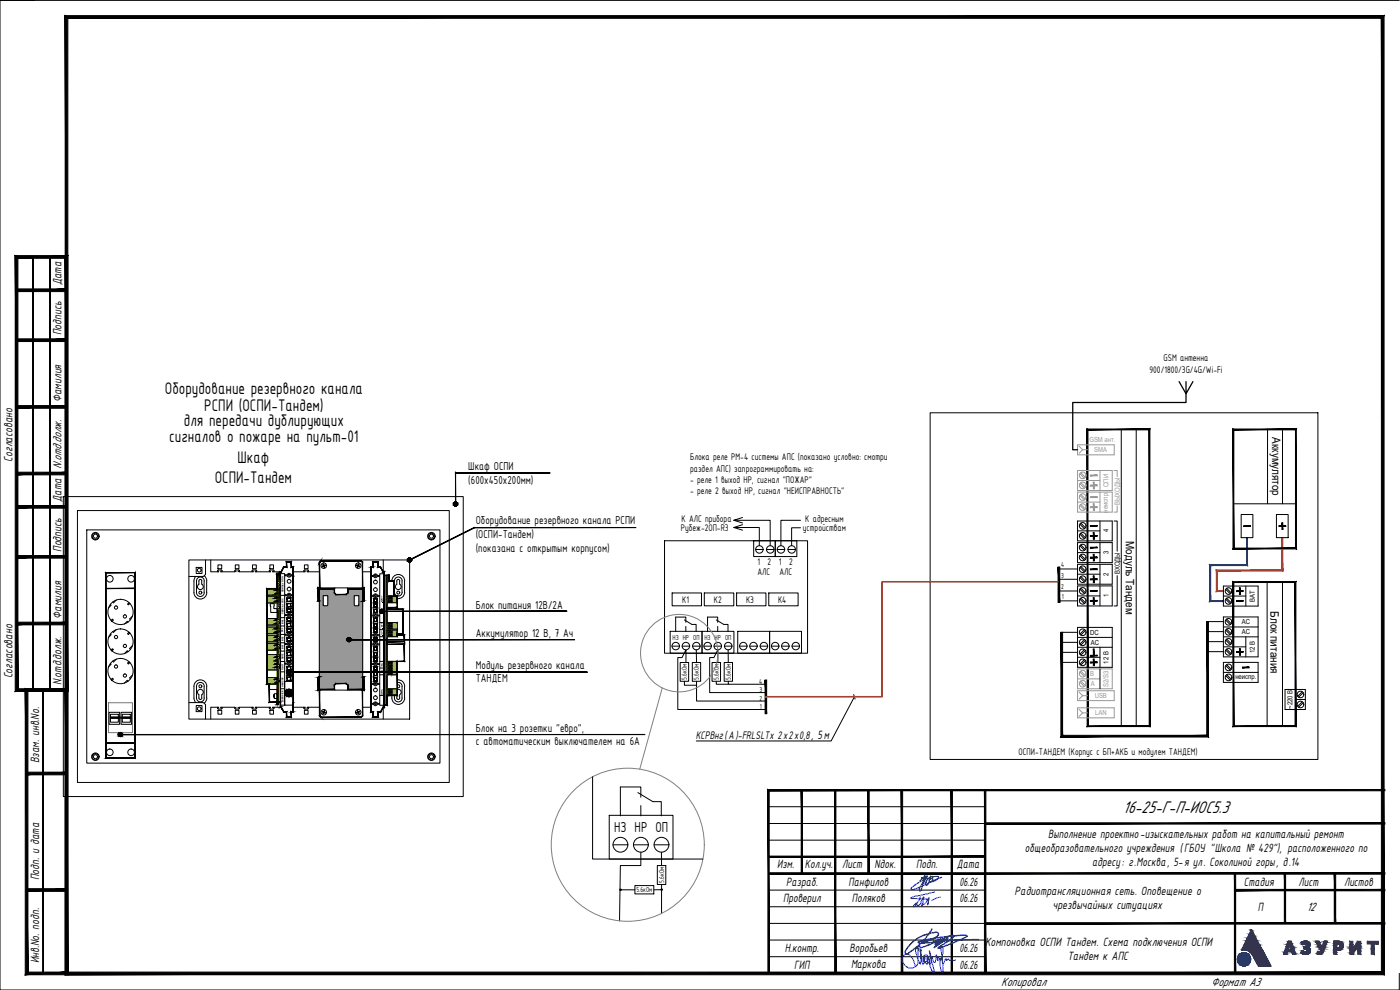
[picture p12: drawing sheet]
<svg xmlns="http://www.w3.org/2000/svg" width="420mm" height="297mm" viewBox="0 0 420 297" stroke-linecap="round" stroke-linejoin="round" font-family="sans-serif">
<defs><g id="words">
<text font-size="5.5" x="337" y="243.9">16-25-Г-П-ИОС5.3</text>
<g font-size="5.4">
<text x="49.5" y="118.2">Оборудование резервного канала</text>
<text x="61.3" y="123.2">РСПИ (ОСПИ-Тандем)</text>
<text x="55.2" y="127.8">для передачи дублирующих</text>
<text x="50.8" y="132.5">сигналов о пожаре на пульт-01</text>
<text x="71.3" y="139">Шкаф</text>
<text x="64.4" y="144.9">ОСПИ-Тандем</text>
</g>
<text font-size="4.7" x="184.3" y="249.8">НЗ НР ОП</text>
<g font-size="3.9">
<text x="18.5" y="85.6" transform="rotate(-90 18.5 85.6)">Дата</text>
<text x="18.5" y="100.6" transform="rotate(-90 18.5 100.6)">Подпись</text>
<text x="18.5" y="120.6" transform="rotate(-90 18.5 120.6)">Фамилия</text>
<text x="3.7" y="138.6" transform="rotate(-90 3.7 138.6)">Согласовано</text>
<text x="18.5" y="140.6" transform="rotate(-90 18.5 140.6)">N.отд.долж.</text>
<text x="18.5" y="150.6" transform="rotate(-90 18.5 150.6)">Дата</text>
<text x="18.5" y="165.6" transform="rotate(-90 18.5 165.6)">Подпись</text>
<text x="18.5" y="185.6" transform="rotate(-90 18.5 185.6)">Фамилия</text>
<text x="3.7" y="203.6" transform="rotate(-90 3.7 203.6)">Согласовано</text>
<text x="18.5" y="205.6" transform="rotate(-90 18.5 205.6)">N.отд.долж.</text>
<text x="11.7" y="229.1" transform="rotate(-90 11.7 229.1)">Взам. инв.No.</text>
<text x="314.5" y="251.3">Выполнение проектно-изыскательных работ на капитальный ремонт</text>
<text x="307.6" y="255.6">общеобразовательного учреждения (ГБОУ &quot;Школа № 429&quot;), расположенного по</text>
<text x="233.2" y="260.5">Изм.</text>
<text x="241.5" y="260.5">Кол.уч.</text>
<text x="252.8" y="260.5">Лист</text>
<text x="262.5" y="260.5">Nдок.</text>
<text x="274.9" y="260.5">Подп.</text>
<text x="287.2" y="260.5">Дата</text>
<text x="327.8" y="259.7">адресу: г.Москва, 5-я ул. Соколиной горы, д.14</text>
<text x="11.7" y="264.1" transform="rotate(-90 11.7 264.1)">Подп. и дата</text>
<text x="235.9" y="265.8">Разраб.</text>
<text x="254.7" y="265.8">Панфилов</text>
<text x="288" y="265.8">06.26</text>
<text x="304.5" y="268.5">Радиотрансляционная сеть. Оповещение о</text>
<text x="373.3" y="265.8">Стадия</text>
<text x="389.7" y="265.7">Лист</text>
<text x="403.4" y="265.7">Листов</text>
<text x="235" y="270.7">Проверил</text>
<text x="255.7" y="270.7">Поляков</text>
<text x="288" y="270.7">06.26</text>
<text x="315.9" y="272.7">чрезвычайных ситуациях</text>
<text x="377.4" y="273.2">П</text>
<text x="392.2" y="273.3">12</text>
<text x="235.6" y="285.7">Н.контр.</text>
<text x="255" y="285.5">Воробьев</text>
<text x="288" y="285.8">06.26</text>
<text x="295.6" y="283.7">Компоновка ОСПИ Тандем. Схема подключения ОСПИ</text>
<text x="320.3" y="287.9">Тандем к АПС</text>
<text x="11.7" y="289.1" transform="rotate(-90 11.7 289.1)">Инв.No. подп.</text>
<text x="238.4" y="290.6">ГИП</text>
<text x="255.4" y="290.5">Маркова</text>
<text x="288" y="290.8">06.26</text>
<text x="300.5" y="295.8">Копировал</text>
<text x="363.5" y="295.8">Формат А3</text>
</g>
<g font-size="3.7">
<text x="140.5" y="140.9">Шкаф ОСПИ</text>
<text x="140.5" y="145.1">(600х450х200мм)</text>
<text x="142.8" y="157.2">Оборудование резервного канала РСПИ</text>
<text x="142.8" y="161.4">(ОСПИ-Тандем)</text>
<text x="142.8" y="165.7">(показана с открытым корпусом)</text>
<text x="142.8" y="182.8">Блок питания 12В/2А</text>
<text x="142.8" y="191.2">Аккумулятор 12 В, 7 Ач</text>
<text x="142.8" y="200.7">Модуль резервного канала</text>
<text x="142.8" y="204.7">ТАНДЕМ</text>
<text x="142.8" y="219.6">Блок на 3 розетки &quot;евро&quot;,</text>
<text x="142.8" y="223.6">с автоматическим выключателем на 6А</text>
</g>
<text font-size="3.6" x="208.8" y="221.9">КСРВнг(А)-FRLSLTx 2х2х0,8, 5м</text>
<g font-size="3.5">
<text x="381.8" y="131.2" transform="rotate(90 381.8 131.2)">Аккумулятор</text>
<text x="337.9" y="162.4" transform="rotate(90 337.9 162.4)">Модуль Тандем</text>
<text x="381.3" y="183.4" transform="rotate(90 381.3 183.4)">Блок питания</text>
</g>
<g font-size="3.1">
<text x="345" y="111.8">900/1800/3G/4G/Wi-Fi</text>
<text x="349.2" y="108.4">GSM антенна</text>
<text x="207.1" y="138">Блока реле РМ-4 системы АПС (показано условно: смотри</text>
<text x="207.1" y="141.5">раздел АПС) запрограммировать на:</text>
<text x="207.1" y="144.9">- реле 1 выход НР, сигнал &quot;ПОЖАР&quot;</text>
<text x="207.1" y="148.2">- реле 2 выход НР, сигнал &quot;НЕИСПРАВНОСТЬ&quot;</text>
<text x="204.3" y="159.2">Рубеж-2ОП-R3</text>
<text x="204.5" y="156.7">К АЛС прибора</text>
<text x="241" y="159.2">устройствам</text>
<text x="241.7" y="156.7">К адресным</text>
<text x="227.3" y="169.6">1</text>
<text x="227.3" y="172.5">АЛС</text>
<text x="230.4" y="169.6">2</text>
<text x="233.8" y="169.6">1</text>
<text x="233.9" y="172.5">АЛС</text>
<text x="236.9" y="169.6">2</text>
<text x="204.7" y="180.9">К1</text>
<text x="214.2" y="180.9">К2</text>
<text x="223.9" y="180.9">К3</text>
<text x="233.5" y="180.9">К4</text>
<text x="305.6" y="226.5">ОСПИ-ТАНДЕМ (Корпус с БП+АКБ и модулем ТАНДЕМ)</text>
</g>
<g font-size="2.3">
<text x="318.5" y="170.3">4</text>
<text x="318.5" y="173.3">3</text>
<text x="318.5" y="176.8">2</text>
<text x="318.6" y="179.7">1</text>
<text x="201.8" y="192">НЗ НР ОП</text>
<text x="211.4" y="192">НЗ НР ОП</text>
<text x="206.2" y="204" transform="rotate(-90 206.2 204)">5.6кОм</text>
<text x="209.8" y="204" transform="rotate(-90 209.8 204)">5.6кОм</text>
<text x="215.7" y="204" transform="rotate(-90 215.7 204)">5.6кОм</text>
<text x="219.3" y="204" transform="rotate(-90 219.3 204)">5.6кОм</text>
<text x="227.9" y="205.2">4</text>
<text x="227.9" y="207.7">3</text>
<text x="227.9" y="210.2">2</text>
<text x="228" y="212.8">1</text>
<text x="191" y="267.7">5.6кОм</text>
<text x="199.3" y="265" transform="rotate(-90 199.3 265)">5.6кОм</text>
</g>
<g font-size="2.1" fill="#989898">
<text x="326.9" y="132.7">GSM ант.</text>
<text x="328.4" y="135.7">SMA</text>
<text x="332.7" y="146.1" transform="rotate(-90 332.7 146.1)">СПИ</text>
<text x="332.5" y="153.8" transform="rotate(-90 332.5 153.8)">неиспр.</text>
<text x="336" y="151.5" transform="rotate(-90 336 151.5)">ВЫХОДЫ</text>
<text x="327.2" y="202.9">В</text>
<text x="327.4" y="205.9">А</text>
<text x="328.5" y="209.5">USB</text>
<text x="332.7" y="206.1" transform="rotate(-90 332.7 206.1)">S2/S3</text>
<text x="328.7" y="214.6">LAN</text>
</g>
<g font-size="2.1">
<text x="332.7" y="159.8" transform="rotate(-90 332.7 159.8)">4</text>
<text x="332.7" y="166.3" transform="rotate(-90 332.7 166.3)">3</text>
<text x="332.7" y="172.8" transform="rotate(-90 332.7 172.8)">2</text>
<text x="336" y="172.3" transform="rotate(-90 336 172.3)">ВХОДЫ</text>
<text x="332.7" y="179.2" transform="rotate(-90 332.7 179.2)">1</text>
<text x="376.6" y="180.6" transform="rotate(-90 376.6 180.6)">ВАТ</text>
<text x="327.2" y="190.5">DC</text>
<text x="372.7" y="190.4">АС</text>
<text x="372.7" y="187.4">АС</text>
<text x="327.4" y="193.5">АС</text>
<text x="376.6" y="196" transform="rotate(-90 376.6 196)">12 В</text>
<text x="332.7" y="199.1" transform="rotate(-90 332.7 199.1)">12 В</text>
<text x="370.8" y="203.8">неиспр.</text>
<text x="387.9" y="212.7" transform="rotate(-90 387.9 212.7)">~220 В</text>
</g>
<g font-size=".7">
<text x="85" y="177.7" transform="rotate(-90 85 177.7)">СВЯЗЬ с ППО</text>
<text x="85" y="184.2" transform="rotate(-90 85 184.2)">СВЯЗЬ с СПС</text>
<text x="114.9" y="183.8" transform="rotate(-90 114.9 183.8)">T</text>
<text x="114.9" y="183.3" transform="rotate(-90 114.9 183.3)">AB</text>
<text x="114.9" y="181" transform="rotate(-90 114.9 181)">-</text>
<text x="85" y="189.8" transform="rotate(-90 85 189.8)">ВХ3</text>
<text x="85" y="187.3" transform="rotate(-90 85 187.3)">ВХ4</text>
<text x="114.9" y="191" transform="rotate(-90 114.9 191)">2- 1</text>
<text x="114.9" y="188.6" transform="rotate(-90 114.9 188.6)">-</text>
<text x="85" y="197.9" transform="rotate(-90 85 197.9)">ПИТ2</text>
<text x="85" y="194.8" transform="rotate(-90 85 194.8)">ВХ1</text>
<text x="85" y="192.3" transform="rotate(-90 85 192.3)">ВХ2</text>
<text x="85" y="200.9" transform="rotate(-90 85 200.9)">ПИТ1</text>
<text x="114.9" y="202.5" transform="rotate(-90 114.9 202.5)">CA</text>
<text x="114.9" y="200.5" transform="rotate(-90 114.9 200.5)">CD</text>
<text x="85" y="206.1" transform="rotate(-90 85 206.1)">НЕИСПР.</text>
<text x="85" y="210.3" transform="rotate(-90 85 210.3)">SERVICE</text>
</g>
</g></defs>
<path d="M256.2 208.4l.4 1.3M256.4 209.1l-7 13.2h-40.4" fill="none" stroke="#000" stroke-width=".3"/>
<!-- layer: 0 -->
<g fill="none" stroke="#000" stroke-width=".3">
<path d="M279.1 123.9h116.4v104h-116.4zM336.5 128.8v89.1M341 128.8v89.1M380.4 128.7v22.5M384.9 128.8v22.4M19 149h120v90h-120zM23.2 153.2h111.6v81.6h-111.6zM26 159h106v70h-106zM220.2 158.3l2.6 .8M220.2 156.1l2.6 .8M222.8 157.4l-2.6 .9h7.7v5.4M222.8 155.3l-2.6 .8h10.9v7.6"/>
<path d="M240.2 156.1h-5.8v7.6M240.2 158.4h-2.6v5.3M323.4 156.3h10.4v6h-10.4zM323.4 159.3h6.7M324.1 157.3l1.4 1.4M324.4 160l1.4 1.4M324.4 157l1.4 1.4M330.1 156.3v6M334.3 156.3h1v9.1M370.2 151.2h18.7M372.5 154.4h3.5v6.9h-3.5zM383.1 154.4h3.5v6.9h-3.5z"/>
<path d="M27.7 160.4l.9-.5 .9 .5v1l-.9 .6-.9-.6zM56.7 168h66.2v47.8h-66.2zM58.9 170.3h1.7v1.8h-1.7zM59.8 174.1l.1-.2a.41 .41 0 0 1 .5 0 .41 .41 0 0 1 .1 .4l.1 1a.87 .87 0 0 1 .2 1.3 .87 .87 0 0 1-1.3 0 .87 .87 0 0 1 .2-1.3zM61.3 174.3v3.5M61.3 172.7l.7 1.2v3.9a1.91 1.91 0 0 1-1.9 1.9 1.91 1.91 0 0 1-1.9-1.9v-3.9l.6-.9M61.3 174.3a1.16 1.16 0 0 0-1.2-1.2 1.16 1.16 0 0 0-1.1 1.2v3.5a1.16 1.16 0 0 0 1.1 1.2 1.16 1.16 0 0 0 1.2-1.2M61.7 168v4.4l-.7 .6h-4.3M63.2 168v3.6h2.4v-.2h-.3M65.4 169.5h1.1v1.1h-1.1zM66.6 171.4h-.3v.2h4.1l.1-.5 .3-.1h.9l.1 .6h4.2v-.2h-.4M66.6 171.3v.3"/>
<path d="M66.7 171.3l-.2-.3h-.9l-.3 .1v.5M70.4 171.4h.4v.2M70.6 169.5h1.1v1.1h-1.1zM71.8 171.4h-.3v.2M75.8 169.5h1.1v1.1h-1.1zM75.9 171h.8M76 171l-.3 .1-.1 .5M76.7 171l.3 .3M77 171.4h-.4v.2h4.6v-.2h-.4M77 171.3v.3M80.1 178.9h3.1v2h-3.1zM80.1 176.6h3.1v2h-3.1z"/>
<path d="M80.8 171.6l.1-.5 .2-.1h1l.1 .6M81 169.5h1.1v1.1h-1.1zM82.2 171.4h-.4v.2h2.4M83.2 172.1h.3v39.2h-.3zM83.5 174.4l.4 .4-.4 .4M83.5 175.1l.4 .4-.4 .3M84.2 172.1h1.2v39.5v-7.1h2.6v7.1h-3.8M84.2 178.6h1.2M85.6 178.5l.1 .2M85.6 172.5h.5a.67 .67 0 0 1 .7-.5 .67 .67 0 0 1 .6 .5h.4M85.7 178.4l-.1 .1M85.7 172.5v.2"/>
<path d="M86.2 178.4l.6-.4 .5 .4M86.2 178.4l-.6 .1M87.3 178.4l.5 .1M87.8 178.4l.1 .1M87.8 172.5l.1 .2h-.5a.69 .69 0 0 1-.6 .5 .69 .69 0 0 1-.7-.5h-.5M87.9 178.5l-.5 .2a.69 .69 0 0 1-.6 .4 .69 .69 0 0 1-.7-.4h-.5M88 172.9h.1M91.2 171.4h.4v.2h-3.6M91.4 169.5h1.1v1.1h-1.1zM91.5 171h.8l.3 .3M91.5 171l-.3 .1v.5M92.6 171.4h-.4v.2h3.7"/>
<path d="M92.6 171.3v.3M95.9 176.4h12.9M96.9 169.3l.1-.1 .2 .4 .4-.2 .1 .2-.4 .2 .2 .4-.2 .1-.1-.4-.5 .2-.1-.2 .4-.2zM97 178.7h1.4v2.9l-.2 .2h-1l-.2-.2zM100.4 176.9h-4.6v29.7l.3 .2h4.3M104.4 176.9h4.2l.2 .2v29.5l-.2 .2h-4.2M106.3 178.7h1.4v2.9l-.2 .2h-1l-.2-.2zM107 169.4l.4 .2 .2-.4 .2 .1-.2 .4 .4 .2-.1 .2-.4-.2-.2 .4-.2-.1 .2-.4-.4-.2zM108.8 171.6h2.6M111.5 178.7l.5-.1a.67 .67 0 0 1 .7-.4 .67 .67 0 0 1 .6 .4l.6 .1M111.5 178.8l.1 .1M111.5 172.8l.5-.1a.65 .65 0 0 1 .7-.5 .65 .65 0 0 1 .6 .5l.6 .1-.7 .2"/>
<path d="M111.5 172.8l.6 .2M111.5 172.8h.1M111.5 178.8h.1M111.5 178.9h.5M112 178.9a.69 .69 0 0 0 .7 .4 .69 .69 0 0 0 .6-.4M112.1 173l.6 .3 .5-.3M113.3 178.9h.4M113.9 178.8l-.1 .1M115 168v3.6M115.2 172.2h-1.2v39.4h1.2M115.9 172.6h.3v39h-.3zM116.2 178.8h3.1v2h-3.1z"/>
<path d="M116.5 180h1.1v.7h-1.1zM116.5 179h1.1v.6h-1.1zM116.5 180l.3 .1M116.5 179l.3 .1M116.8 179.1h.6v.4h-.6zM116.8 179.5l-.3 .1M117.4 179.5l.2 .1M117.6 180l-.2 .1M117.6 179l-.2 .1M119.9 174.3v1M120 174.3l-.2-.4a.44 .44 0 0 0-.7 .4v1a.87 .87 0 0 0-.2 1.3 .87 .87 0 0 0 1.3 0 .87 .87 0 0 0-.2-1.3M120.6 174.3v3.4"/>
<path d="M120.7 174.3a1.16 1.16 0 0 0-1.2-1.2 1.16 1.16 0 0 0-1.1 1.2v3.4a1.16 1.16 0 0 0 1.1 1.1 1.16 1.16 0 0 0 1.2-1.1M121.4 174.3v3.4M121.5 174.3a1.93 1.93 0 0 0-2-1.9 1.93 1.93 0 0 0-1.9 2M121.5 177.7a1.93 1.93 0 0 1-2.2 1.9M128.5 160.4l1-.5 .8 .5v1l-.8 .6-1-.6zM199.4 162.2h43v33.8h-43zM201.7 177.9h8.8v3.9h-8.8zM211.4 177.9h8.8v3.9h-8.8zM221.1 177.9h8.8v3.9h-8.8zM226.2 162.2h6.5v4.8h-6.5zM226.8 164.9h2.2M230 164.9h2.2"/>
<path d="M230.7 177.9h8.8v3.9h-8.8zM232.7 162.2h6.4v4.8h-6.4zM233.2 164.9h2.3M236.5 164.9h2.2M317.8 177.3h5.6M317.8 173.8h5.6M317.8 170.7h5.6M323.4 175.8h10.4v6h-10.4zM323.4 178.8h6.7M323.4 162.8h10.4v6h-10.4zM323.4 169.3h10.4v6h-10.4zM323.4 172.3h6.7"/>
<path d="M323.4 165.8h6.7M324.1 179.7l1.4 1.4M324.1 176.8l1.4 1.3M324.1 173.3l1.4 1.4M324.1 170.3l1.4 1.3M324.1 166.7l1.4 1.4M324.1 163.7l1.4 1.4M324.1 160.3l1.4 1.4M324.4 179.5l1.4 1.3M324.4 176.5l1.4 1.4M324.4 173l1.4 1.4M324.4 170l1.4 1.4"/>
<path d="M324.4 166.5l1.4 1.3M324.4 163.5l1.4 1.4M330.1 162.8v6M330.1 169.3v6M330.1 175.8v6M335.3 172.7v9.1h-1M367.2 175.8h10.4v6h-10.4zM367.2 178.8h6.7M367.8 179.8l1.4 1.4M367.8 176.8l1.4 1.4M368.1 179.5l1.4 1.4M368.1 176.5l1.4 1.4"/>
<path d="M373.9 175.8v6M380.3 174.7v43.2M384.9 174.7v43.2M33.1 199l.3 .3-.9 .8M33.1 190.2l.3 .2-.9 .9M33.1 181.3l.3 .3-.9 .8M33.3 195.1l.4-.5 .3 .3-.4 .4zM33.3 186.2l.4-.5 .3 .3-.4 .5zM34.9 197.8l-.8 .8-.3-.2M34.9 188.9l-.8 .8-.3-.2M34.9 180l-.8 .9-.3-.3M38.3 199l.4-.5 .2 .3-.4 .4z"/>
<path d="M38.3 190.1l.4-.4 .2 .2-.4 .5zM38.3 181.3l.4-.5 .2 .3-.4 .4zM38.4 195.5l-.2-.2-.9 .8M38.4 186.7l-.2-.3-.9 .8M39.8 193.7l-.9 .8 .3 .3M39.8 184.9l-.9 .8 .3 .3M80.1 196.4h3.1v4.6h-3.1zM80.1 193.1h3.1v2h-3.1zM80.1 190.6h3.1v2h-3.1zM80.1 188.1h3.1v2h-3.1zM80.1 185.6h3.1v2h-3.1zM81.1 181.1h1.2l-.1 1.5h1v1.2h-2z"/>
<path d="M83.5 199.3l.4 .4-.4 .4 .4 .1v.4l-.4 .1M83.5 196.2l.4 .4-.4 .4 .4 .1v.4l-.4 .1M83.5 193.4l.4 .3-.4 .4M83.5 194l.4 .4-.4 .4M83.5 190.9l.4 .3-.4 .4M83.5 191.5l.4 .4-.4 .4M83.5 188.4l.4 .3-.4 .4 .4 .1v.4l-.4 .2M83.5 181.2l.4 .4-.4 .3M83.5 181.9l.4 .4-.4 .3M83.5 185.8l.4 .4-.4 .3 .4 .2v.3l-.4 .2M84.2 198.5h1.2M84.2 190.4h1.2"/>
<path d="M84.2 195.4h1.2M84.2 192.9h1.2M84.2 187.8h1.2M84.2 185.3h1.2M85.6 193.2l.1 .1M85.6 199.1l.1 .1M85.6 190.4l.1 .2M85.6 193.2h.1M85.6 184.4h.5a.69 .69 0 0 1 .7-.4 .69 .69 0 0 1 .6 .4h.5v.2l-.5 .1M85.6 193.4h.6M85.6 193.1h.5a.67 .67 0 0 1 .7-.5 .67 .67 0 0 1 .6 .5l.5 .1M85.6 199h.5a.69 .69 0 0 1 .7-.5 .69 .69 0 0 1 .6 .5h.5v.2"/>
<path d="M85.6 184.7h.5M85.6 199.2h.5M85.7 190.3l-.1 .1M85.7 184.4v.3M85.7 193.1l-.1 .1M85.7 199l-.1 .2M86.1 184.6a.67 .67 0 0 0 .7 .5 .67 .67 0 0 0 .6-.5M86.1 199.2a.67 .67 0 0 0 .7 .5 .67 .67 0 0 0 .6-.5M86.2 190.2l.6-.3 .5 .3M86.2 193.4l.6 .3 .5-.3M86.2 190.2l-.6 .1M87.3 190.2l.5 .1"/>
<path d="M87.8 190.3l.1 .1M87.9 193.2l-.6 .2M87.9 199.1l-.5 .1M87.9 190.4l-.5 .2a.69 .69 0 0 1-.6 .4 .69 .69 0 0 1-.7-.4h-.5M87.9 193.2h.1M111.5 193.3l.5-.1a.67 .67 0 0 1 .7-.5 .67 .67 0 0 1 .6 .5l.6 .1M111.5 193.3l.1 .1M111.5 190.5l.5-.1a.67 .67 0 0 1 .7-.4 .67 .67 0 0 1 .6 .4l.5 .1v.2l-.6 .1M111.5 190.6l.6 .2M111.5 190.6h.1M111.5 193.3v.1M111.5 193.5h.5"/>
<path d="M111.5 199.1h.5M111.5 184.6h.5M111.6 199.1l-.1 .3 .5-.1a.67 .67 0 0 0 .7 .5 .67 .67 0 0 0 .6-.5h.6M111.6 184.5l-.1 .3h.5a.67 .67 0 0 0 .7 .4 .67 .67 0 0 0 .6-.4l.6-.1M112 193.4a.69 .69 0 0 0 .7 .5 .69 .69 0 0 0 .6-.5M112.1 199l.6-.3 .5 .3M112.1 190.7l.6 .4 .5-.4M112.1 184.5l.6-.4 .5 .4M112.1 199l-.1 .1M112.1 184.4l-.1 .1M113.2 199l.1 .1M113.2 184.4l.1 .1"/>
<path d="M113.3 193.5h.4M113.3 199.1h.4M113.3 184.6h.4M113.8 199.1l.1 .1M113.8 184.5l.1 .1M113.9 193.3l-.1 .1M114 198.4h1.2M114 191h1.2M114 188.9h1.2M114 186.8h1.2M116.2 198.4h3.1v4.1h-3.1zM116.2 189h3.1v2h-3.1z"/>
<path d="M116.2 186.8h3.1v2h-3.1zM116.5 199.6h1.1v.7h-1.1zM116.5 198.6h1.1v.7h-1.1zM116.5 190.2h1.1v.7h-1.1zM116.5 189.2h1.1v.7h-1.1zM116.5 187.9h1.1v.7h-1.1zM116.5 187h1.1v.6h-1.1zM116.5 199.6l.3 .2M116.5 198.6l.3 .1M116.5 190.2l.3 .1M116.5 189.2l.3 .1M116.5 187.9l.3 .2"/>
<path d="M116.5 187l.3 .1M116.8 199.8h.6v.3h-.6zM116.8 198.7h.6v.5h-.6zM116.8 190.3h.6v.4h-.6zM116.8 189.3h.6v.4h-.6zM116.8 188.1h.6v.4h-.6zM116.8 187.1h.6v.4h-.6zM116.8 180.1h.6v.4h-.6zM116.8 199.2l-.3 .1M116.8 190.7l-.3 .2M116.8 189.7l-.3 .2M116.8 188.5l-.3 .1"/>
<path d="M116.8 187.5l-.3 .1M116.8 180.5l-.3 .2M117.4 199.2l.2 .1M117.4 190.7l.2 .2M117.4 189.7l.2 .2M117.4 188.5l.2 .1M117.4 187.5l.2 .1M117.4 180.5l.2 .2M117.6 199.6l-.2 .2M117.6 198.6l-.2 .1M117.6 190.2l-.2 .1M117.6 189.2l-.2 .1"/>
<path d="M117.6 187.9l-.2 .2M117.6 187l-.2 .1M201.1 189.4h9.6v6.6h-9.6zM201.7 193.9h2.2M204.1 198.8h2.6v5.6h-2.6zM204.7 193.9h2.3M205.9 198.8v-3.8l-1.2 2.3h-1.3v15.6h26.4M207.8 198.8h2.5v5.6h-2.5zM207.8 193.9h2.3M209 195v3.8M210.7 189.4h9.6v6.6h-9.6zM211.2 193.9h2.2"/>
<path d="M213.7 198.8h2.5v5.6h-2.5zM214.3 193.9h2.2M215.4 198.8v-3.8l-1.2 2.3h-1.2v10.5h16.8M217.3 198.8h2.5v5.6h-2.5zM217.4 193.9h2.2M218.5 195l.1 3.8M221.4 189.4h9.6v6.6h-9.6zM222 193.9h2.2M225 193.9h2.2M228.1 193.9h2.2M231 189.4h9.5v6.6h-9.5zM231.5 193.9h2.2"/>
<path d="M234.6 193.9h2.2M237.7 193.9h2.2M317.8 180.3h5.6M318.6 198.7h4.8M318.6 189.7h4.8M318.6 192.7h4.8M318.6 195.7h4.8M323.4 188.2h10.4v12h-10.4zM323.4 194.2h10.4M323.4 197.2h6.7M323.4 191.2h10.4M325.5 194.9l-1.4 1.4"/>
<path d="M325.5 197.9l-1.4 1.4M325.5 191.9l-1.4 1.4M325.5 188.9l-1.4 1.4M325.8 195.2l-1.4 1.4M325.8 198.2l-1.4 1.3M325.8 192.2l-1.4 1.4M325.8 189.2l-1.4 1.4M330.1 194.2v6M362.4 186.5h4.8M362.4 189.5h4.8M362.4 192.5h4.8M362.4 195.5h4.8"/>
<path d="M367.2 185.1h10.4v12h-10.4zM367.2 198.7h10.4v6.1h-10.4zM367.2 191.1h10.4M367.2 188.1h10.4M367.2 194.1h6.7M367.8 199.7l1.4 1.4M367.8 189l1.4 1.4M367.8 186l1.4 1.4M367.8 192.1l1.4 1.3M367.8 195.1l1.4 1.3M368.1 199.4l1.4 1.4M368.1 188.8l1.4 1.3"/>
<path d="M368.1 185.7l1.4 1.4M368.1 191.8l1.4 1.4M368.1 194.8l1.4 1.4M373.9 191.1v6M32.7 213.7h3.2v3.6h-3.2zM33.1 214.3h2.4v2.4h-2.4zM33.1 215.2h2.4v.3h-2.4zM33.1 215.2h6v.3h-6zM33.3 203.9l.4-.4 .3 .3-.4 .4zM36.3 213.7h3.2v3.6h-3.2zM36.7 214.3h2.4v2.4h-2.4zM36.7 215.2h2.4v.3h-2.4z"/>
<path d="M38.4 204.4l-.2-.3-.9 .9M39.8 202.6l-.9 .8 .3 .3M56.7 210.8h4.3l.7 .6v4.4M58.2 209.4l.6 1.4M58.2 209.5v-3.6a1.93 1.93 0 0 1 1.9-1.9 1.93 1.93 0 0 1 2 1.9l-.1 3.6M58.9 211.7h1.7v1.8h-1.7zM59 209.4a1.16 1.16 0 0 0 1.1 1.2 1.16 1.16 0 0 0 1.2-1.2M59.7 209.4l.4 .5 .5-.5M59.7 208.5v1M59.7 208.5a.87 .87 0 0 1-.2-1.4 .87 .87 0 0 1 1.3 0 .87 .87 0 0 1-.2 1.4M60.5 208.5v1M61.3 205.9v3.6"/>
<path d="M61.3 205.9a1.16 1.16 0 0 0-1.2-1.1 1.16 1.16 0 0 0-1.1 1.1v3.6M62.1 209.4l-.3 1-.5 .6M65.3 212.2v.3M65.4 213.1h1.1v1.2h-1.1zM66.6 212.4h-.3v-.2h4.1v.3M66.6 212.2v.3M66.7 212.4l-.2 .3-.9 .1-.3-.4h.3v-.2h-2.4v3.6M70.6 213.1h1.1v1.2h-1.1zM70.8 212.2v.2h-.4l.2 .3h1.1l.2-.3h-.4v-.2M71.8 212.5v-.3h4.2v.2h-.4l.4 .4M75.6 212.2v.3M75.8 213.1h1.1v1.2h-1.1z"/>
<path d="M75.9 212.8h.8M77 212.2v.3M77 212.4l-.3 .4M80.1 203.3h3.1v2h-3.1zM80.8 212.2v.3M80.9 206.9h2.3v3.8h-2.3zM81 213.1h1.1v1.2h-1.1zM82.1 208.4h.2v.8h-.2zM82.2 212.2v.3M82.3 208.1h.9v1.5h-.9zM83.5 203.9v.8M83.5 203.9l.4 .4-.4 .4"/>
<path d="M84.2 212.2h-2.4v.2h.5l-.4 .4-.9-.1-.2-.3h.4v-.2h-4.6v.2h.4M84.2 201.6h1.2M84.2 206.7h1.2M88 212.2h3.6v.2h-.4l.3 .4M88 210.8h.1M91.2 212.2v.3M91.4 213.1h1.1v1.2h-1.1zM92.6 212.2v.3M92.6 212.4l-.1 .3-1 .1M95.9 212.2h-3.7v.2h.4M95.9 207l12.9 .1M96.7 213.4l.5 .2 .1-.4 .2 .1-.2 .3 .4 .3-.1 .1-.4-.1-.2 .3h-.1l.1-.5-.4-.1z"/>
<path d="M107.1 213.3l.2-.1 .2 .4 .4-.2 .1 .2-.4 .1 .2 .5h-.2l-.2-.3-.4 .1-.1-.1 .4-.3zM108.8 212.2h2.6M111.5 205.2l.5-.2a.69 .69 0 0 1 .7-.4 .69 .69 0 0 1 .6 .4l.6 .2M111.5 205.2l.1 .1M111.5 205.2h.1M111.5 211.1v.1M111.5 211h.5a.66 .66 0 0 1 .7-.4 .66 .66 0 0 1 .6 .5l.6 .1-.6 .1a.67 .67 0 0 1-.6 .4 .67 .67 0 0 1-.7-.4h-.5zM111.5 205.3h.5M112 205.3l.1 .1M112.1 205.4l.6 .4 .5-.4M113.3 205.3h.4M113.3 205.3l-.1 .1"/>
<path d="M113.9 205.2l-.1 .1M114 202.5h1.2M114 200.4h1.2M114 208.6h1.2M115 212.2v3.6M115.2 212.2h.1M116.2 206.7h3.1v1.9h-3.1zM116.5 201.6h1.1v.7h-1.1zM116.5 200.6h1.1v.7h-1.1zM116.5 207.8h1.1v.7h-1.1zM116.5 206.8h1.1v.7h-1.1zM116.5 201.6l.3 .1"/>
<path d="M116.5 200.6l.3 .1M116.5 207.8l.3 .1M116.5 206.8l.3 .2M116.8 201.7h.6v.4h-.6zM116.8 200.7h.6v.5h-.6zM116.8 207.9h.6v.5h-.6zM116.8 207h.6v.4h-.6zM116.8 202.1l-.3 .2M116.8 201.2l-.3 .1M116.8 200.1l-.3 .2M116.8 208.4l-.3 .1M116.8 207.4l-.3 .1"/>
<path d="M117.4 202.1l.2 .2M117.4 201.2l.2 .1M117.4 200.1l.2 .2M117.4 208.4l.2 .1M117.4 207.4l.2 .1M117.6 209.4a1.93 1.93 0 0 0 1.9 2 1.93 1.93 0 0 0 2-2M117.6 208.6v.9M117.6 201.6l-.2 .1M117.6 200.6l-.2 .1M117.6 207.8l-.2 .1M117.6 206.8l-.2 .2M118.4 209.4a1.16 1.16 0 0 0 1.1 1.2 1.16 1.16 0 0 0 1.2-1.2"/>
<path d="M118.4 208.6v.9M119.1 209.4l.4 .5 .5-.5M119.1 208.6v.9M119.3 204.8a1.16 1.16 0 0 1 1.4 1.1M119.3 204a1.93 1.93 0 0 1 2.2 1.9M119.3 205.6a.44 .44 0 0 1 .6 0 .44 .44 0 0 1 0 .6 .44 .44 0 0 1-.6 .1M119.3 206.9a.87 .87 0 0 1 1 .4 .87 .87 0 0 1-.3 1.2M119.9 208.5v1M120.6 205.9v3.6M121.4 205.9v3.6M205.4 204.4v1.2h3.6M209 204.4v5.9h20.8"/>
<path d="M215 204.4v.9h3.6M218.6 204.4v.9h11.2M330.1 200.7v6M367.2 201.7h10.4M367.8 202.7l1.4 1.4M368.1 202.4l1.4 1.4M385.7 206.9h6.1v6h-6.1zM388.8 209.9h3M390.8 210.6l-1.4 1.3M390.8 207.5l-1.4 1.4M391.1 210.8l-1.4 1.4M391.1 207.8l-1.4 1.4"/>
<path d="M27.7 226.6l.9-.6 .9 .6v1l-.9 .5-.9-.5zM128.5 226.6l1-.6 .8 .6v1l-.8 .5-1-.5zM177.8 233.1v24.7h33.1M182.8 244.6h19.2v13.2h-19.2zM183.9 253.5h4.5M190.1 253.5h4.4M192.3 255.7v4h-6.1l-.3 16.6M196.3 253.5h4.4M197.3 259.7h2.5v5.7h-2.5zM198.5 255.7v4M186.2 267h4.3M190.5 265.7h5.7v2.5h-5.7z"/>
<path d="M198.5 266.9l-2.3 .1M198.5 265.4v8.7"/>
<circle cx="324.9" cy="157.8" r=".99"/>
<circle cx="28.6" cy="160.9" r="1.12"/>
<circle cx="28.6" cy="160.9" r=".61"/>
<circle cx="33" cy="173.7" r=".99"/>
<circle cx="39.3" cy="173.7" r=".99"/>
<circle cx="59.8" cy="171.1" r=".57"/>
<circle cx="60.1" cy="177.8" r=".44"/>
<circle cx="86.8" cy="176.7" r=".57"/>
<circle cx="86.8" cy="178.6" r=".28"/>
<circle cx="86.8" cy="174.4" r=".57"/>
<circle cx="86.8" cy="172.6" r=".28"/>
<circle cx="97.2" cy="169.7" r=".83"/>
<circle cx="107.5" cy="169.7" r=".83"/>
<circle cx="112.7" cy="172.8" r=".28"/>
<circle cx="112.7" cy="178.7" r=".28"/>
<circle cx="112.7" cy="176.9" r=".57"/>
<circle cx="112.7" cy="174.6" r=".57"/>
<circle cx="119.5" cy="177.8" r=".44"/>
<circle cx="129.5" cy="160.9" r="1.12"/>
<circle cx="129.5" cy="160.9" r=".61"/>
<circle cx="227.9" cy="164.9" r="1.12"/>
<circle cx="231.2" cy="164.9" r="1.12"/>
<circle cx="234.4" cy="164.9" r="1.12"/>
<circle cx="237.6" cy="164.9" r="1.12"/>
<circle cx="324.9" cy="167.3" r=".99"/>
<circle cx="324.9" cy="164.3" r=".99"/>
<circle cx="324.9" cy="170.8" r=".99"/>
<circle cx="324.9" cy="160.8" r=".99"/>
<circle cx="324.9" cy="177.3" r=".99"/>
<circle cx="324.9" cy="173.8" r=".99"/>
<circle cx="368.7" cy="177.3" r=".99"/>
<circle cx="34.8" cy="182.3" r=".49"/>
<circle cx="34.8" cy="191.1" r=".49"/>
<circle cx="34.8" cy="200" r=".49"/>
<circle cx="36.2" cy="192.5" r="3.8"/>
<circle cx="36.2" cy="183.6" r="3.8"/>
<circle cx="37.5" cy="193.8" r=".49"/>
<circle cx="37.5" cy="185" r=".49"/>
<circle cx="86.8" cy="193.2" r=".28"/>
<circle cx="86.8" cy="190.4" r=".28"/>
<circle cx="86.8" cy="184.5" r=".28"/>
<circle cx="86.8" cy="199.1" r=".28"/>
<circle cx="112.7" cy="199.2" r=".28"/>
<circle cx="112.7" cy="190.5" r=".28"/>
<circle cx="112.7" cy="193.3" r=".28"/>
<circle cx="112.7" cy="184.7" r=".28"/>
<circle cx="202.8" cy="193.9" r="1.12"/>
<circle cx="205.8" cy="193.9" r="1.12"/>
<circle cx="209" cy="193.9" r="1.12"/>
<circle cx="212.4" cy="193.9" r="1.12"/>
<circle cx="215.4" cy="193.9" r="1.12"/>
<circle cx="218.5" cy="193.9" r="1.12"/>
<circle cx="223.1" cy="193.9" r="1.12"/>
<circle cx="226.1" cy="193.9" r="1.12"/>
<circle cx="229.3" cy="193.9" r="1.12"/>
<circle cx="232.6" cy="193.9" r="1.12"/>
<circle cx="235.7" cy="193.9" r="1.12"/>
<circle cx="238.8" cy="193.9" r="1.12"/>
<circle cx="324.9" cy="198.7" r=".99"/>
<circle cx="324.9" cy="189.7" r=".99"/>
<circle cx="324.9" cy="180.3" r=".99"/>
<circle cx="324.9" cy="192.7" r=".99"/>
<circle cx="324.9" cy="195.7" r=".99"/>
<circle cx="368.7" cy="192.6" r=".99"/>
<circle cx="368.7" cy="189.6" r=".99"/>
<circle cx="368.7" cy="180.3" r=".99"/>
<circle cx="368.7" cy="186.6" r=".99"/>
<circle cx="368.7" cy="195.6" r=".99"/>
<circle cx="36.2" cy="201.3" r="3.8"/>
<circle cx="37.5" cy="202.7" r=".49"/>
<circle cx="59.8" cy="212.6" r=".57"/>
<circle cx="60.1" cy="205.9" r=".44"/>
<circle cx="86.8" cy="207.9" r="1.08"/>
<circle cx="97.2" cy="213.7" r=".83"/>
<circle cx="107.5" cy="213.7" r=".83"/>
<circle cx="112.7" cy="207" r=".57"/>
<circle cx="112.7" cy="211.2" r=".28"/>
<circle cx="112.7" cy="209.3" r=".57"/>
<circle cx="112.7" cy="205.2" r=".28"/>
<circle cx="368.7" cy="203.2" r=".99"/>
<circle cx="368.7" cy="200.2" r=".99"/>
<circle cx="390.3" cy="208.4" r=".99"/>
<circle cx="390.3" cy="211.4" r=".99"/>
<circle cx="28.6" cy="227" r="1.12"/>
<circle cx="28.6" cy="227" r=".61"/>
<circle cx="33" cy="225.7" r=".99"/>
<circle cx="39.3" cy="225.7" r=".99"/>
<circle cx="129.5" cy="227" r="1.12"/>
<circle cx="129.5" cy="227" r=".61"/>
<circle cx="186.2" cy="253.5" r="2.22"/>
<circle cx="192.3" cy="253.5" r="2.22"/>
<circle cx="198.5" cy="253.5" r="2.22"/>
<circle cx="186.2" cy="267" r=".23"/>
<circle cx="198.6" cy="266.9" r=".23"/>
</g>
<path d="M384.7 161.3l.3 10v-10zM384.7 161.3l.3 10-.3-.3zM365.3 171.3h19.7l-.3-.3zM365 171h19.7l-19.4 .3zM365 171l.3 6.2v-5.9zM365 171l.3 6.2-.3 .3zM365.3 177.2l-.3 .3 2.2-.3zM365 177.5l2.2-.3v.3z" fill="#f00" stroke="#f00" stroke-width=".3"/>
<path d="M363 180.5h4.2v-.3zM363 180.5l.3-.3h3.9zM363 169.4v11.1l.3-.3zM363 169.4l.3 .3v10.5zM363 169.4l.3 .3 10.8-.3zM363.3 169.7l10.8-.3 .3 .3zM374.1 161.3v8.1l.3 .3zM374.1 161.3h.3v8.4z" fill="#00f" stroke="#00f" stroke-width=".3"/>
<g fill="#000" stroke="#000" stroke-width=".3">
<path d="M85.6 207.8v.3zM87.8 207.7v.5z"/>
<path d="M345.1 128.7l-.2 .3 .2 89zM344.9 129l.2 89-.2-.3zM326.3 218h18.8l-.2-.3zM326.3 218l.2-.3h18.4zM326.3 128.7v89.3l.2-.3zM326.3 128.7l.2 .3v88.7zM326.3 128.7l.2 .3 18.6-.3zM326.5 129l18.6-.3-.2 .3z"/>
<path d="M389 128.7l-.2 .3 .2 35.7zM388.8 129l.2 35.7-.2-.2zM370 164.7h19l-.2-.2zM370 164.7l.3-.2h18.5zM370 128.7v36l.3-.2zM370 128.7l.3 .3v35.5zM370 128.7l.3 .3 18.7-.3zM370.3 129l18.7-.3-.2 .3z"/>
<path d="M327.2 157.7v.2l2.1-.2zM327.2 157.9l2.1-.2v.2z"/>
<path d="M373.3 157.7v.3l1.9-.3zM373.3 158l1.9-.3v.3z"/>
<path d="M383.8 157.7v.3l2.1-.3zM383.8 158l2.1-.3v.3z"/>
<path d="M384.7 156.9v2h.3zM384.7 156.9h.3v2z"/>
<path d="M31.7 176.6l8.9-.1zM31.7 176.5h8.9z"/>
<path d="M82.5 179.5h.7v-.2zM82.5 179.3h.7l-.7 .2z"/>
<path d="M82.5 178.2h.7v-.2zM82.5 178h.7l-.7 .2z"/>
<path d="M82.5 177.2h.7v-.2zM82.5 177h.7l-.7 .2z"/>
<path d="M87.9 170.2l.2 2.7zM88.1 170.1v2.8zM87.4 170.2l.7-.1zM87.5 170.1h.6l-.7 .1zM87.4 168.7v1.5zM87.5 168.6v1.5zM86.1 168.7l1.4-.1zM85.9 168.6h1.6zM85.9 168.6l.2 1.6zM85.9 168.6l.2 1.6zM85.2 170.2h.9zM85.1 170.1h.8zM85.1 170.1l-.7 1.5zM85.1 170.1l-.7 1.5zM84.2 171.6h.2zM84.1 171.5h.2zM84.1 171.5l.1 40.6zM84.1 171.5v40.7zM84.2 212.1l-.1 .1 .3-.1zM84.1 212.2l.3-.1zM84.4 212.1l.8 1.5zM84.3 212.2l.8 1.5zM85.2 213.6l-.1 .1 1-.1zM85.1 213.7l1-.1zM86.1 213.6v1.4zM85.9 213.7v1.5zM86.1 215l-.2 .2 1.5-.2zM85.9 215.2h1.6zM87.4 213.6l.1 1.6zM87.4 213.6l.1 1.6zM87.4 213.6h.5zM87.5 213.7h.6zM87.9 210.8l.2 2.9zM87.9 210.8l.2 2.9z"/>
<path d="M111.3 170.1l.1 43.5zM111.3 170.1v43.6zM111.4 213.6l-.1 .1 .7-.1zM111.3 213.7l.7-.1zM112 213.6v1.5zM111.9 213.7v1.5zM111.9 215.2l1.4-.1zM111.9 215.2h1.6zM113.3 213.6l.2 1.6zM113.3 213.6l.2 1.6zM113.3 213.6h.9zM113.5 213.7h.7zM115 212.2l-.8 1.5zM115 212.2l-.8 1.5zM115 212.2h.2zM115.1 212.3h.2zM115.2 171.7l.1 40.6zM115.3 171.6v40.7zM115 171.7l.3-.1zM115.1 171.6h.2l-.3 .1zM114.2 170.3l.8 1.4zM114.2 170.1l.9 1.5zM113.3 170.3l.9-.2zM113.5 170.1h.7l-.9 .2zM113.3 168.7v1.6zM113.3 168.7l.2-.1v1.5zM112 168.7l1.5-.1zM111.9 168.6h1.6zM111.9 168.6l.1 1.7zM111.9 168.6l.1 1.7zM111.4 170.3h.6zM111.3 170.1h.6z"/>
<path d="M113.2 179.6v1.1zM113.1 179.7l.1 1zM112.1 180.7h1.1zM112.1 180.7l1-.2zM112.1 179.6v1.1zM112.1 179.6l.1 .9zM112.1 179.6h1.1zM112.2 179.7l1-.1z"/>
<path d="M327.2 177.2v.2l2.1-.2zM327.2 177.4l2.1-.2v.2z"/>
<path d="M327.2 173.7v.2l2.1-.2zM327.2 173.9l2.1-.2v.2z"/>
<path d="M327.2 170.7v.2l2.1-.2zM327.2 170.9l2.1-.2v.2z"/>
<path d="M327.2 167.2v.2l2.1-.2zM327.2 167.4l2.1-.2v.2z"/>
<path d="M327.2 164.2v.2l2.1-.2zM327.2 164.4l2.1-.2v.2z"/>
<path d="M327.2 160.7v.2l2.1-.2zM327.2 160.9l2.1-.2v.2z"/>
<path d="M328.1 172.8v2h.3zM328.1 172.8h.3v2z"/>
<path d="M328.1 166.3v2h.3zM328.1 166.3h.3v2z"/>
<path d="M328.1 159.8v2h.3zM328.1 159.8h.3v2z"/>
<path d="M371.1 177.2v.3l2-.3zM371.1 177.5l2-.3v.3z"/>
<path d="M372 176.3v2h.2zM372 176.3h.2v2z"/>
<path d="M388.9 174.5l-.2 .3 .2 43.2zM388.7 174.8l.2 43.2-.2-.3zM370 218h18.9l-.2-.3zM370 218l.3-.3h18.4zM370 174.5v43.5l.3-.3zM370 174.5l.3 .3v42.9zM370 174.5l.3 .3 18.6-.3zM370.3 174.8l18.6-.3-.2 .3z"/>
<path d="M82.5 199.3h.7v-.2zM82.5 199.1h.7l-.7 .2z"/>
<path d="M82.5 198.3h.7v-.2zM82.5 198.1h.7l-.7 .2z"/>
<path d="M82.5 197.3h.7v-.3zM82.5 197h.7l-.7 .3z"/>
<path d="M82.5 194.7h.7v-.2zM82.5 194.5h.7l-.7 .2z"/>
<path d="M82.5 193.7h.7v-.2zM82.5 193.5h.7l-.7 .2z"/>
<path d="M82.5 192.2h.7v-.2zM82.5 192h.7l-.7 .2z"/>
<path d="M82.5 191.2h.7v-.2zM82.5 191h.7l-.7 .2z"/>
<path d="M82.5 189.7h.7v-.2zM82.5 189.5h.7l-.7 .2z"/>
<path d="M82.5 188.7h.7v-.2zM82.5 188.5h.7l-.7 .2z"/>
<path d="M82.5 187.2h.7v-.2zM82.5 187h.7l-.7 .2z"/>
<path d="M82.5 186.2h.7v-.2zM82.5 186h.7l-.7 .2z"/>
<path d="M82.5 180.5h.7v-.2zM82.5 180.3h.7l-.7 .2z"/>
<path d="M86.1 181v1.1zM86.1 181l.2 1zM86.1 181h1.2zM86.3 181.1l1-.1zM87.2 181.1l.1 1v-1.1zM87.2 181.1l.1 1zM86.1 182.1h1.2zM86.1 182.1l1.1-.1z"/>
<path d="M86.1 179.4v1.1zM86.1 179.4l.2 1zM86.1 179.4h1.2zM86.3 179.6l1-.2zM87.3 179.4v1.1zM87.2 179.6l.1 .9zM86.1 180.5h1.2zM86.1 180.5l1.1-.1z"/>
<path d="M86.1 182.6v1.1zM86.1 182.6l.2 1zM86.1 182.6h1.2zM86.3 182.7l1-.1zM87.3 182.6v1.1zM87.2 182.7l.1 1zM86.1 183.7h1.2zM86.1 183.7l1.1-.1z"/>
<path d="M86.1 187v1.1zM86.1 187l.2 .9zM86.1 187h1.2zM86.3 187.1l1-.1zM87.3 187v1.1zM87.2 187.1l.1 1zM86.1 188.1h1.2zM86.1 188.1l1.1-.2z"/>
<path d="M86.1 185.4v1.1zM86.1 185.4l.2 .9zM86.1 185.4h1.2zM86.3 185.5l1-.1zM87.2 185.5l.1 1v-1.1zM87.2 185.5l.1 1zM86.1 186.5h1.2zM86.1 186.5l1.1-.2z"/>
<path d="M86.1 188.6v1.1zM86.1 188.6l.2 1zM86.1 188.6h1.2zM86.3 188.7l1-.1zM87.3 188.6v1.1zM87.2 188.7l.1 1zM86.1 189.7h1.2zM86.1 189.7l1.1-.1z"/>
<path d="M86.1 191.3v1.1zM86.1 191.3l.2 1zM86.1 191.3h1.2zM86.3 191.4l1-.1zM87.3 191.3v1.1zM87.2 191.4l.1 1zM86.1 192.4h1.2zM86.1 192.4l1.1-.1z"/>
<path d="M86.1 195.7v1.1zM86.1 195.7l.2 .9zM86.1 195.7h1.2zM86.3 195.8l1-.1zM87.2 195.8l.1 1v-1.1zM87.2 195.8l.1 1zM86.1 196.8h1.2zM86.1 196.8l1.1-.2z"/>
<path d="M86.1 194v1.1zM86.1 194l.2 1zM86.1 194h1.2zM86.3 194.2l1-.2zM87.3 194v1.1zM87.2 194.2l.1 .9zM86.1 195.1h1.2zM86.1 195.1l1.1-.1z"/>
<path d="M86.1 197.3v1zM86.1 197.3l.2 .9zM86.1 197.3h1.2zM86.3 197.4l1-.1zM87.3 197.3v1zM87.2 197.4l.1 .9zM86.1 198.3h1.2zM86.1 198.3l1.1-.1z"/>
<path d="M95.5 180.2h.2zM95.5 180.3h.3zM95.7 176.6l.1 3.7zM95.7 176.6l.1 3.7zM95.7 176.6h4.7zM95.8 176.6h4.6zM100.4 176.6v1.3zM100.3 176.6l.1 1.3zM100.3 177.9l.5 .4zM100.3 177.9l.5 .5zM100.8 178.3h3zM100.8 178.4h3.1zM103.8 178.3l.6-.4zM104.4 177.9l-.5 .5zM104.4 176.6v1.3zM104.4 176.6v1.3zM104.4 176.6h4.6zM104.4 176.6h4.6zM108.8 176.6l.2 3.6v-3.6zM108.8 176.6v3.7zM108.8 180.3l.3-.1zM108.8 180.3h.4zM109.1 176.4l.1 3.9zM109.1 176.4l.1 3.9zM108.8 176.4l.4-.1zM108.8 176.4l.4-.1zM108.8 168.7v7.7zM108.8 168.7v7.6zM108.4 168.3l.4 .3zM108.4 168.2l.4 .4zM96.3 168.3l12.1-.1zM96.2 168.2h12.2zM96.2 168.2l-.2 .5zM96.2 168.2l-.4 .5zM95.8 168.7l.2 7.8zM95.8 168.7l.2 7.8zM95.5 176.5h.5zM95.5 176.3h.3zM95.5 176.3v4zM95.5 176.3v4z"/>
<path d="M113.2 195.7v1.1zM113.1 195.9l.1 .9zM112.1 196.8h1.1zM112.1 196.8l1-.1zM112.1 195.7v1.1zM112.1 195.7l.1 1zM112.1 195.7h1.1zM112.2 195.9l1-.2z"/>
<path d="M113.1 197.4l.1 1v-1.1zM113.1 197.4l.1 1zM112.1 198.4h1.1zM112.1 198.4l1-.1zM112.1 197.3v1.1zM112.1 197.3l.1 1zM112.1 197.3h1.1zM112.2 197.4l1-.1z"/>
<path d="M113.1 194.3l.1 .9v-1.1zM113.1 194.3l.1 .9zM112.1 195.2h1.1zM112.1 195.2l1-.1zM112.1 194.1v1.1zM112.1 194.1l.1 1zM112.1 194.1h1.1zM112.2 194.3l1-.2z"/>
<path d="M113.2 191.4v1.1zM113.1 191.5l.1 1zM112.1 192.5h1.1zM112.1 192.5l1-.1zM112.1 191.4v1.1zM112.1 191.4l.1 1zM112.1 191.4h1.1zM112.2 191.5l1-.1z"/>
<path d="M113.1 187.2l.1 1v-1.1zM113.1 187.2l.1 1zM112.1 188.2h1.1zM112.1 188.2l1-.2zM112.1 187.1v1.1zM112.1 187.1l.1 .9zM112.1 187.1h1.1zM112.2 187.2l1-.1z"/>
<path d="M113.2 188.7v1.1zM113.1 188.8l.1 1zM112.1 189.8h1.1zM112.1 189.8l1-.2zM112.1 188.7v1.1zM112.1 188.7l.1 .9zM112.1 188.7h1.1zM112.2 188.8l1-.1z"/>
<path d="M113.2 185.4v1.1zM113.1 185.6l.1 .9zM112.1 186.5h1.1zM112.1 186.5l1-.1zM112.1 185.4v1.1zM112.1 185.4l.1 1zM112.1 185.4h1.1zM112.2 185.6l1-.2z"/>
<path d="M113.2 181.2v1zM113.1 181.3l.1 .9zM112.1 182.2h1.1zM112.1 182.2l1-.1zM112.1 181.2v1zM112.1 181.2l.1 .9zM112.1 181.2h1.1zM112.2 181.3l1-.1z"/>
<path d="M113.1 182.9l.1 .9v-1zM113.1 182.9l.1 .9zM112.1 183.8h1.1zM112.1 183.8l1-.1zM112.1 182.8v1zM112.1 182.8l.1 .9zM112.1 182.8h1.1zM112.2 182.9l1-.1z"/>
<path d="M317.5 170.1v10.6h.6zM317.5 170.1h.6v10.6z"/>
<path d="M318.4 189.7l.5 30.9v-30.9zM318.4 189.7l.5 30.9-.5 .5zM318.9 220.6l-.5 .5 43.8-.5zM318.4 221.1l43.8-.5 .5 .5zM362.2 186.5v34.1l.5 .5zM362.2 186.5h.5v34.6z"/>
<path d="M327.2 198.6v.3l2.1-.3zM327.2 198.9l2.1-.3v.3z"/>
<path d="M327.2 196.6v.2l2.1-.2zM327.2 196.8l2.1-.2v.2z"/>
<path d="M327.2 180.2v.2l2.1-.2zM327.2 180.4l2.1-.2v.2z"/>
<path d="M328.1 179.3v2h.3zM328.1 179.3h.3v2z"/>
<path d="M328.1 197.7l.3 2v-2zM328.1 197.7l.3 2h-.3z"/>
<path d="M328.1 194.7l.3 2.1v-2.1zM328.1 194.7l.3 2.1h-.3z"/>
<path d="M371.1 180.2v.3l2-.3zM371.1 180.5l2-.3v.3z"/>
<path d="M371.1 195.5v.2l2-.2zM371.1 195.7l2-.2v.2z"/>
<path d="M372 194.6v2h.2zM372 194.6h.2v2z"/>
<path d="M82.5 204.9h.7v-.2zM82.5 204.7h.7l-.7 .2z"/>
<path d="M82.5 203.9h.7v-.2zM82.5 203.7h.7l-.7 .2z"/>
<path d="M82.5 200.3h.7v-.2zM82.5 200.1h.7l-.7 .2z"/>
<path d="M83.6 210.8l.6-.2zM83.4 210.6h.8zM83.4 210.6l.2 .8zM83.4 210.6l.2 .8zM83.1 211.4h.5zM83.1 211.4l.3-.2zM83.1 210.8v.6zM83.1 210.8l.1-.2v.6zM80.8 210.8l2.4-.2zM80.8 210.8l2.4-.2zM80.8 205.3v5.5zM80.8 205.3h.1v5.3zM80.1 205.3h.8zM80.1 205.3h.8zM80.1 176.6v28.7zM80.1 176.6l.1 28.7zM80.1 176.6h3zM80.2 176.7h3zM83.1 172l.1 4.7zM83.1 172l.1 4.7zM83.1 172h.5zM83.2 172.2l.4-.2zM83.6 172v.4zM83.4 172.2v.3zM83.6 172.4l-.2 .1 .8-.1zM83.4 172.5l.8-.1z"/>
<path d="M85.6 207.7v.4zM85.6 207.7v.5z"/>
<path d="M85.7 207.6l-.1 .6zM85.7 207.6v.7z"/>
<path d="M85.7 207.5v.8zM85.7 207.5v.9z"/>
<path d="M85.8 207.4l-.1 1zM85.8 207.4v1.1z"/>
<path d="M85.8 207.4v1.1zM85.9 207.3v1.3z"/>
<path d="M85.9 207.2v1.4zM85.9 207.2v1.4z"/>
<path d="M85.9 207.2v1.4zM86 207.1v1.6z"/>
<path d="M86 207.1v1.6zM86.1 207.1v1.7z"/>
<path d="M86.1 207.1v1.7zM86.1 207v1.9z"/>
<path d="M86.1 207v1.9zM86.2 207v1.9z"/>
<path d="M86.1 201.5v1.1zM86.1 201.5l.2 1zM86.1 201.5h1.2zM86.3 201.7l1-.2zM87.3 201.5v1.1zM87.2 201.7l.1 .9zM86.1 202.6h1.2zM86.1 202.6l1.1-.1z"/>
<path d="M86.1 200v1zM86.1 200l.2 .9zM86.1 200h1.2zM86.3 200.1l1-.1zM87.2 200.1l.1 .9v-1zM87.2 200.1l.1 .9zM86.1 201h1.2zM86.1 201l1.1-.1z"/>
<path d="M86.1 203.1v1.1zM86.1 203.1l.2 1zM86.1 203.1h1.2zM86.3 203.3l1-.2zM87.3 203.1v1.1zM87.2 203.3l.1 .9zM86.1 204.2h1.2zM86.1 204.2l1.1-.1z"/>
<path d="M86.2 207v1.9zM86.3 206.9v2z"/>
<path d="M86.3 206.9v2zM86.4 206.9v2.1z"/>
<path d="M86.4 206.9v2.1zM86.5 206.9l-.1 2.1z"/>
<path d="M86.5 206.9v2.1zM86.6 206.8v2.2z"/>
<path d="M86.6 206.8v2.2zM86.7 206.8l-.1 2.2z"/>
<path d="M86.7 206.8v2.2zM86.8 206.8l-.1 2.2z"/>
<path d="M86.8 206.8v2.2zM86.9 206.9l-.1 2.1z"/>
<path d="M86.9 206.9v2.1zM87 206.9l-.1 2.1z"/>
<path d="M87 206.9v2.1zM87.1 206.9l-.1 2.1z"/>
<path d="M87.1 206.9v2zM87.2 207l-.1 1.9z"/>
<path d="M87.2 207v1.9zM87.3 207l-.1 1.9z"/>
<path d="M87.3 207v1.9zM87.4 207.1l-.1 1.8z"/>
<path d="M87.4 207.1v1.7zM87.5 207.1l-.1 1.7z"/>
<path d="M87.5 207.1v1.6zM87.5 207.2v1.5z"/>
<path d="M87.5 207.2v1.4zM87.6 207.3l-.1 1.3z"/>
<path d="M87.6 207.3v1.3zM87.7 207.4l-.1 1.2z"/>
<path d="M87.7 207.4v1.1zM87.7 207.5v1z"/>
<path d="M87.7 207.5v.9zM87.8 207.6l-.1 .8z"/>
<path d="M87.8 207.6v.7zM87.8 207.7v.6z"/>
<path d="M87.8 207.8v.4zM87.8 207.8v.3z"/>
<path d="M87.9 172.9l.2 37.9zM87.9 172.9l.2 37.9z"/>
<path d="M95.5 203.1h.3zM95.5 203.2l.3-.1zM95.7 203.2l.1 3.6v-3.7zM95.7 203.2v3.7zM95.7 206.9l4.6-.1zM95.7 206.9h4.7zM100.3 205.5l.1 1.4zM100.3 205.5l.1 1.4zM100.8 205l-.5 .5zM100.8 205l-.4 .6zM100.8 205h3.1zM100.8 205.1l3.1-.1zM103.9 205l.5 .6zM103.8 205.1l.6 .5zM104.4 205.6v1.2zM104.4 205.6v1.3zM104.4 206.8h4.4zM104.4 206.9h4.6zM108.8 203.1l.2 3.8zM108.8 203.1l.2 3.8zM108.8 203.1h.4zM109 203.2l.2-.1zM109.2 203.1v4zM109.1 203.2l.1 3.9zM108.8 207.1h.4zM108.8 207h.3zM108.8 207v7.8zM108.8 207v7.8zM108.8 214.8l-.4 .5zM108.8 214.8l-.4 .5zM96.2 215.3h12.2zM96.2 215.3l12.2-.1zM95.8 214.8l.4 .5zM95.8 214.8l.5 .4zM95.8 207.1v7.7zM95.8 207.1l.2-.1v7.7zM95.5 207.1l.5-.1zM95.5 207h.5l-.5 .1zM95.5 203.2v3.9zM95.5 203.2v3.8z"/>
<path d="M113.1 201.8l.1 1v-1.1zM113.1 201.8l.1 1zM112.1 202.8h1.1zM112.1 202.8l1-.2zM112.1 201.7v1.1zM112.1 201.7l.1 .9zM112.1 201.7h1.1zM112.2 201.8l1-.1z"/>
<path d="M113.2 203.3v1.1zM113.1 203.4l.1 1zM112.1 204.4h1.1zM112.1 204.4l1-.2zM112.1 203.3v1.1zM112.1 203.3l.1 .9zM112.1 203.3h1.1zM112.2 203.4l1-.1z"/>
<path d="M113.1 200.2l.1 1v-1.1zM113.1 200.2l.1 1zM112.1 201.2h1.1zM112.1 201.2l1-.2zM112.1 200.1v1.1zM112.1 200.1l.1 .9zM112.1 200.1h1.1zM112.2 200.2l1-.1z"/>
<path d="M115.2 211.6h1zM115.2 211.7h1zM116.2 208.6v3.1zM116.2 208.6v3.1zM116.2 208.6h3zM116.2 208.7h3.1zM119.2 198.4l.1 10.3zM119.2 198.4l.1 10.3zM119.2 198.4h2.1zM119.3 198.5h2.1zM121.3 193.4l.1 5.1zM121.3 193.4l.1-.1v5.2zM116.2 193.4l5.2-.1zM116.2 193.4l5.2-.1zM116.1 192.5l.1 .9zM116.1 192.5l.1 .8zM116.1 192.5h5.2zM116.2 192.6h5.2zM121.3 190.7l.1 1.9zM121.3 190.7l.1-.1v2zM119.2 190.7l2.2-.1zM119.2 190.7l2.2-.1zM119.2 190.1v.6zM119.2 190.1l.1 .5zM119.2 190.1h1.7zM119.3 190.2h1.7zM120.9 182.9l.1 7.3zM120.9 182.9l.1-.1v7.4zM116.2 182.9l4.8-.1zM116.2 182.9l4.8-.1zM116.2 182.2v.7zM116.2 182.2v.6zM116.2 182.2h3zM116.2 182.4h3.1zM119.2 178.8l.1 3.6zM119.2 178.8h.1v3.6zM118.1 178.8h1.2zM118.1 178.8h1.2zM118.1 174.4v4.4zM118.2 174.3v4.5zM116.7 174.4l1.5-.1zM116.8 174.3h1.4l-1.5 .1zM116.7 172.7v1.7zM116.8 172.6v1.7zM115.2 172.7l1.6-.1zM115.2 172.6h1.6z"/>
<path d="M229.6 204v10.2h.5zM229.6 204h.5v10.2z"/>
<path d="M372.9 200.1v.3l2-.3zM372.9 200.4l2-.3v.3z"/>
<path d="M40.5 171.9l.1 55.6zM40.6 171.8v55.7zM31.8 171.9l8.8-.1zM31.7 171.8h8.9zM31.7 171.8l.1 55.6zM31.7 171.8v55.7zM31.7 227.5l8.8-.1zM31.7 227.5h8.9z"/>
<path d="M31.7 222.9l8.9-.1zM31.7 222.8h8.9z"/>
</g>
<g fill="none" stroke="#989898" stroke-width=".3">
<path d="M323.4 133.5h11v3h-11zM323.8 133.9l1.1 1h1.5M324.9 134.9l-1.1 1.1M323.4 141.2h10.4v6h-10.4zM323.4 147.6h10.4v6.1h-10.4zM323.4 150.7h6.7M323.4 144.2h6.7M324.1 151.6l1.4 1.4M324.1 148.6l1.4 1.4M324.1 145.1l1.4 1.4M324.1 142.1l1.4 1.4M324.4 151.3l1.4 1.4"/>
<path d="M324.4 148.3l1.4 1.4M324.4 144.8l1.4 1.4M324.4 141.8l1.4 1.4M330.1 141.2v6M330.1 147.6v6.1M334.3 141.2h1v1.8M335.3 151.8v1.9h-1M323.4 207.2h11v3h-11zM323.4 212.4h11v3h-11zM323.4 200.7h10.4v6h-10.4zM323.4 203.7h6.7M323.8 212.8l1.1 1.1h1.5"/>
<path d="M323.8 207.7l1.1 1h1.5M324.1 204.6l1.4 1.4M324.1 201.6l1.4 1.4M324.4 204.3l1.4 1.4M324.4 201.4l1.4 1.3M324.9 213.9l-1.1 1.1M324.9 208.7l-1.1 1.1"/>
<circle cx="324.9" cy="152.2" r=".99"/>
<circle cx="324.9" cy="142.6" r=".99"/>
<circle cx="324.9" cy="145.6" r=".99"/>
<circle cx="324.9" cy="149.1" r=".99"/>
<circle cx="324.9" cy="205.2" r=".99"/>
<circle cx="324.9" cy="202.1" r=".99"/>
</g>
<g fill="#989898" stroke="#989898" stroke-width=".3">
<path d="M327.2 152v.3l2.1-.3zM327.2 152.3l2.1-.3v.3z"/>
<path d="M328.1 151.2v1.9h.3zM328.1 151.2h.3v1.9z"/>
<path d="M327.2 149v.3l2.1-.3zM327.2 149.3l2.1-.3v.3z"/>
<path d="M327.2 145.5v.3l2.1-.3zM327.2 145.8l2.1-.3v.3z"/>
<path d="M328.1 144.6v2.1h.3zM328.1 144.6h.3v2.1z"/>
<path d="M327.2 142.5v.3l2.1-.3zM327.2 142.8l2.1-.3v.3z"/>
<path d="M95.8 176.9v29.7l.3-29.7zM96.1 176.9v29.9l-.3-.2z"/>
<path d="M96.1 176.9v29.9l.9-29.9zM97 176.9v29.9h-.9z"/>
<path d="M97 181.6v25.2l.2-25zM97.2 181.8v25h-.2z"/>
<path d="M97.2 181.8v25l1-25zM98.2 181.8v25h-1z"/>
<path d="M97 176.9v1.8l1.4-1.8zM98.4 176.9v1.8h-1.4z"/>
<path d="M98.2 181.8v25l.2-25.2zM98.4 181.6v25.2h-.2z"/>
<path d="M98.4 176.9v29.9l2-29.9zM100.4 176.9v29.9h-2z"/>
<path d="M100.4 177.9v27.7l.4-27.2zM100.8 178.4v26.7l-.4 .5z"/>
<path d="M100.8 178.4v26.7l3.1-26.7zM103.9 178.4v26.7h-3.1z"/>
<path d="M103.9 178.4v26.7l.5-27.2zM104.4 177.9v27.7l-.5-.5z"/>
<path d="M104.4 176.9v29.9l1.9-29.9zM106.3 176.9v29.9h-1.9z"/>
<path d="M106.3 181.6v25.2l.2-25zM106.5 181.8v25h-.2z"/>
<path d="M106.5 181.8v25l1-25zM107.5 181.8v25h-1z"/>
<path d="M106.3 176.9v1.8l1.4-1.8zM107.7 176.9v1.8h-1.4z"/>
<path d="M107.7 181.6l-.2 .2v25zM107.7 181.6v25.2h-.2z"/>
<path d="M107.7 176.9v29.9l.9-29.9zM108.6 176.9v29.9h-.9z"/>
<path d="M108.6 176.9v29.9l.2-29.7zM108.8 177.1v29.5l-.2 .2z"/>
</g>
<path d="M353.9 114.5l2 3.6v2.7h-34v14.1h1.5M355.9 114.5v3.6l2.1-3.6" fill="none" stroke="#000" stroke-width=".38"/>
<path d="M32.6 210.8h7.2v9h-7.2z" fill="none" stroke="#767676" stroke-width=".3"/>
<g fill="#000" stroke="#000" stroke-width=".3">
<path d="M136.6 151.8h.3zM136.6 150.7h.2zM122.8 168.6h.2zM122.8 168.6h.3zM104.6 192.5h.3zM104.6 191.3h.2zM86.6 202.2h.2zM86.6 202.2h.3zM36 221h.2zM36 221h.3z"/>
<path d="M136.6 151.8h.2zM136.6 151.8h.2z"/>
<path d="M136.7 141.8v9.4zM136.7 141.8v9.4zM136.7 141.8h28.4zM136.7 141.9l28.4-.1z"/>
<path d="M136.6 150.7h.3zM136.6 150.7h.3z"/>
<path d="M136.6 150.7h.3zM136.5 150.7h.4z"/>
<path d="M136.5 150.7h.4zM136.5 150.7h.4z"/>
<path d="M136.5 151.8h.4zM136.5 151.8h.4z"/>
<path d="M136.5 150.7h.5zM136.4 150.7h.6z"/>
<path d="M136.5 151.8h.4zM136.5 151.8h.4z"/>
<path d="M136.4 150.7h.7zM136.4 150.7h.7z"/>
<path d="M136.4 151.8h.6zM136.4 151.8h.5z"/>
<path d="M136.4 150.7l.7 .1zM136.4 150.7l.7 .1z"/>
<path d="M136.4 151.7h.7zM136.4 151.7l.6 .1z"/>
<path d="M136.3 150.8h.9zM136.3 150.8h.9z"/>
<path d="M136.3 151.7h.8zM136.3 151.7h.8z"/>
<path d="M136.3 150.8l.9 .1zM136.3 150.8l.9 .1z"/>
<path d="M136.3 151.7h.9zM136.3 151.7h.8z"/>
<path d="M136.2 150.9h1zM136.2 150.9h1z"/>
<path d="M136.2 150.9h1zM136.2 150.9h1z"/>
<path d="M136.2 151.5l1 .1zM136.2 151.5l1 .1z"/>
<path d="M136.2 151.6h1zM136.2 151.6l1 .1z"/>
<path d="M136.2 150.9l1.1 .1zM136.2 150.9l1.1 .1z"/>
<path d="M136.2 151.5h1zM136.2 151.5h1z"/>
<path d="M136.1 151l1.2 .1zM136.1 151l1.2 .1z"/>
<path d="M136.1 151.1h1.2zM136.1 151.1h1.2z"/>
<path d="M136.1 151.1l1.2 .1zM136.1 151.1l1.2 .1z"/>
<path d="M136.1 151.3l1.2 .1zM136.1 151.3l1.2 .1z"/>
<path d="M136.1 151.4l1.2 .1zM136.1 151.4l1.2 .1z"/>
<path d="M136.1 151.5h1.2zM136.1 151.5h1.1z"/>
<path d="M136.1 151.2h1.2zM136.1 151.2h1.2z"/>
<path d="M136.1 151.2l1.2 .1zM136.1 151.2l1.2 .1z"/>
<path d="M136.1 151.3h1.2zM136.1 151.3h1.2z"/>
<path d="M122.9 168l19.5-9.7zM122.9 168l19.5-9.7zM142.4 158.3h48.4zM142.4 158.3h48.4z"/>
<path d="M122.9 167.4h.2zM122.8 167.4h.3z"/>
<path d="M122.8 167.4h.3zM122.7 167.4h.4z"/>
<path d="M122.7 167.4l.5 .1zM122.7 167.5h.5z"/>
<path d="M122.7 168.6h.4zM122.7 168.6h.4z"/>
<path d="M122.7 167.5h.5zM122.6 167.5h.6z"/>
<path d="M122.7 168.6h.5zM122.7 168.6h.4z"/>
<path d="M122.6 167.5h.7zM122.6 167.5h.7z"/>
<path d="M122.6 168.5h.6zM122.6 168.5l.6 .1z"/>
<path d="M122.6 167.5h.7zM122.6 167.5h.7z"/>
<path d="M122.6 168.5h.7zM122.6 168.5h.6z"/>
<path d="M122.5 167.5l.9 .1zM122.5 167.5l.9 .1z"/>
<path d="M122.5 168.5h.8zM122.5 168.5h.8z"/>
<path d="M122.5 167.6h.9zM122.5 167.6h.9z"/>
<path d="M122.5 168.4h.9zM122.5 168.4l.8 .1z"/>
<path d="M122.4 167.6l1 .1zM122.4 167.6l1 .1z"/>
<path d="M122.4 168.4h1zM122.4 168.4h1z"/>
<path d="M122.4 167.7h1zM122.4 167.7h1z"/>
<path d="M122.4 167.7l1.1 .1zM122.4 167.7l1.1 .1z"/>
<path d="M122.4 168.3h1zM122.4 168.3h1z"/>
<path d="M122.4 168.3h1zM122.4 168.3l1 .1z"/>
<path d="M122.3 167.8h1.2zM122.3 167.8h1.2z"/>
<path d="M122.3 167.8l1.2 .1zM122.3 167.8l1.2 .1z"/>
<path d="M122.3 168.2h1.2zM122.3 168.2h1.2z"/>
<path d="M122.3 168.2h1.2zM122.3 168.2l1.1 .1z"/>
<path d="M122.3 167.9l1.2 .1zM122.3 167.9l1.2 .1z"/>
<path d="M122.3 168h1.2zM122.3 168h1.2z"/>
<path d="M122.3 168h1.2zM122.3 168h1.2z"/>
<path d="M122.3 168l1.2 .1zM122.3 168l1.2 .1z"/>
<path d="M122.3 168.1h1.2zM122.3 168.1l1.2 .1z"/>
<path d="M104.6 192.5h.2zM104.6 192.5h.2z"/>
<path d="M104.7 191.9h67.7zM104.7 192l67.7-.1z"/>
<path d="M104.6 191.3h.3zM104.6 191.3h.3z"/>
<path d="M104.6 191.3h.3zM104.6 191.3h.3z"/>
<path d="M104.6 191.3l.4 .1zM104.5 191.4h.5z"/>
<path d="M104.6 192.5h.3zM104.6 192.5h.3z"/>
<path d="M104.5 191.4h.5zM104.5 191.4h.5z"/>
<path d="M104.5 192.5h.5zM104.5 192.5h.4z"/>
<path d="M104.4 191.4h.7zM104.4 191.4h.7z"/>
<path d="M104.4 192.4h.6zM104.4 192.4l.6 .1z"/>
<path d="M104.4 191.4l.7 .1zM104.4 191.4l.7 .1z"/>
<path d="M104.4 191.5h.8zM104.4 191.5h.8z"/>
<path d="M104.4 192.4h.7zM104.4 192.4h.7z"/>
<path d="M104.4 192.4h.7zM104.4 192.4h.6z"/>
<path d="M104.3 191.5h.9zM104.3 191.5h.9z"/>
<path d="M104.3 191.5l.9 .1zM104.3 191.5l.9 .1z"/>
<path d="M104.3 192.3h.9zM104.3 192.3h.9z"/>
<path d="M104.3 192.3h.9zM104.3 192.3l.8 .1z"/>
<path d="M104.2 191.6h1.1zM104.2 191.6h1.1z"/>
<path d="M104.2 192.3h1zM104.2 192.3h1z"/>
<path d="M104.2 191.6l1.1 .1zM104.2 191.6l1.1 .1z"/>
<path d="M104.2 191.7l1.1 .1zM104.2 191.7l1.1 .1z"/>
<path d="M104.2 192.1l1.1 .1zM104.2 192.1l1.1 .1z"/>
<path d="M104.2 192.2h1.1zM104.2 192.2l1 .1z"/>
<path d="M104.2 191.8h1.1zM104.2 191.8h1.1z"/>
<path d="M104.1 191.8l1.2 .1zM104.1 191.8l1.2 .1z"/>
<path d="M104.1 191.9h1.3zM104.1 191.9h1.3z"/>
<path d="M104.1 192l1.2 .1zM104.1 192l1.2 .1z"/>
<path d="M104.1 192.1h1.2zM104.1 192.1h1.2z"/>
<path d="M104.2 192.1h1.1zM104.2 192.1h1.1z"/>
<path d="M104.1 191.9h1.3zM104.1 191.9l1.2 .1z"/>
<path d="M114.6 183.4h55.5zM114.6 183.5l55.5-.1z"/>
<path d="M114.1 183l1 .1zM114.1 183.1h1z"/>
<path d="M114.1 183.1h1zM114.1 183.1h1z"/>
<path d="M114.1 183.8h1zM114.1 183.8h1z"/>
<path d="M114 183.1l1.1 .1zM114 183.1l1.1 .1z"/>
<path d="M114 183.2h1.2zM114 183.2h1.2z"/>
<path d="M114 183.6l1.1 .1zM114 183.6l1.1 .1z"/>
<path d="M114 183.7h1.1zM114 183.7l1.1 .1z"/>
<path d="M114 183.2l1.2 .1zM114 183.2l1.2 .1z"/>
<path d="M114 183.3l1.2 .1zM114 183.3l1.2 .1z"/>
<path d="M114 183.4h1.2zM114 183.4h1.2z"/>
<path d="M114 183.4l1.2 .1zM114 183.4l1.2 .1z"/>
<path d="M114 183.5h1.2zM114 183.5h1.2z"/>
<path d="M114 183.5l1.2 .1zM114 183.5l1.2 .1z"/>
<path d="M114 183.6h1.2zM114 183.6h1.1z"/>
<path d="M36.1 219.8h.2zM36 219.8h.3z"/>
<path d="M36 219.8h.3zM35.9 219.8h.4z"/>
<path d="M35.9 219.8h.5zM35.9 219.8h.5z"/>
<path d="M35.9 219.8l.5 .1zM35.8 219.9h.6z"/>
<path d="M35.8 219.9h.7zM35.8 219.9h.7z"/>
<path d="M35.8 219.9h.7zM35.8 219.9h.7z"/>
<path d="M35.7 219.9l.9 .1zM35.7 219.9l.9 .1z"/>
<path d="M35.7 220h.9zM35.7 220h.9z"/>
<path d="M86.7 201.7h89.5zM86.7 201.7h89.5z"/>
<path d="M86.7 201h.2zM86.6 201h.3z"/>
<path d="M86.6 201h.3zM86.5 201h.4z"/>
<path d="M86.5 201l.5 .1zM86.5 201.1h.5z"/>
<path d="M86.5 202.2h.4zM86.5 202.2h.4z"/>
<path d="M86.5 201.1h.5zM86.4 201.1h.6z"/>
<path d="M86.5 202.2h.5zM86.5 202.2h.4z"/>
<path d="M86.4 201.1h.7zM86.4 201.1h.7z"/>
<path d="M86.4 202.1h.6zM86.4 202.1l.6 .1z"/>
<path d="M86.4 201.1l.7 .1zM86.3 201.2h.8z"/>
<path d="M86.4 202.1h.7zM86.4 202.1h.6z"/>
<path d="M86.3 201.2h.9zM86.3 201.2h.9z"/>
<path d="M86.3 202.1h.8zM86.3 202.1h.8z"/>
<path d="M86.3 201.2h.9zM86.2 201.2h1z"/>
<path d="M86.3 202h.9zM86.3 202l.8 .1z"/>
<path d="M86.2 201.2l1 .1zM86.2 201.2l1 .1z"/>
<path d="M86.2 202h1zM86.2 202h1z"/>
<path d="M86.2 201.3h1zM86.2 201.3h1z"/>
<path d="M86.2 201.3l1.1 .1zM86.2 201.3l1.1 .1z"/>
<path d="M86.2 201.9h1zM86.2 201.9h1z"/>
<path d="M86.2 201.9h1zM86.2 201.9l1 .1z"/>
<path d="M86.2 201.4l1.1 .1zM86.2 201.4l1.1 .1z"/>
<path d="M86.1 201.5h1.2zM86.1 201.5h1.2z"/>
<path d="M86.1 201.8h1.2zM86.1 201.8h1.2z"/>
<path d="M86.2 201.8h1.1zM86.2 201.8l1 .1z"/>
<path d="M86.1 201.5h1.2zM86.1 201.5h1.2z"/>
<path d="M86.1 201.5l1.2 .1zM86.1 201.5l1.2 .1z"/>
<path d="M86.1 201.6l1.2 .1zM86.1 201.6l1.2 .1z"/>
<path d="M86.1 201.7h1.2zM86.1 201.7h1.2z"/>
<path d="M86.1 201.7h1.2zM86.1 201.7l1.2 .1z"/>
<path d="M36.2 220.4h157.3zM36.2 220.4h157.3z"/>
<path d="M35.9 221h.4zM35.9 221h.4z"/>
<path d="M35.9 220.9h.5zM35.9 220.9l.4 .1z"/>
<path d="M35.8 220.9h.6zM35.8 220.9h.6z"/>
<path d="M35.8 220.9h.7zM35.8 220.9h.6z"/>
<path d="M35.7 220.8h.8zM35.7 220.8l.8 .1z"/>
<path d="M35.7 220.8h.9zM35.7 220.8h.8z"/>
<path d="M35.6 220l1.1 .1zM35.6 220l1.1 .1z"/>
<path d="M35.6 220.8h1zM35.6 220.8h1z"/>
<path d="M35.6 220.1h1.1zM35.6 220.1h1.1z"/>
<path d="M35.6 220.1l1.1 .1zM35.6 220.1l1.1 .1z"/>
<path d="M35.6 220.7h1.1zM35.6 220.7h1.1z"/>
<path d="M35.6 220.7h1.1zM35.6 220.7l1 .1z"/>
<path d="M35.6 220.2h1.1zM35.6 220.2h1.1z"/>
<path d="M35.6 220.2l1.1 .1zM35.6 220.2l1.1 .1z"/>
<path d="M35.6 220.5l1.1 .1zM35.6 220.5l1.1 .1z"/>
<path d="M35.6 220.6h1.1zM35.6 220.6l1.1 .1z"/>
<path d="M35.6 220.3h1.1zM35.6 220.3h1.1z"/>
<path d="M35.5 220.3l1.2 .1zM35.5 220.3l1.2 .1z"/>
<path d="M35.5 220.4l1.2 .1zM35.5 220.4l1.2 .1z"/>
<path d="M35.5 220.5h1.2zM35.5 220.5h1.2z"/>
<path d="M35.6 220.5h1.1zM35.6 220.5h1.1z"/>
</g>
<g fill="none" stroke="#000" stroke-width=".3">
<path d="M36.2 220.4h.1"/>
<circle cx="136.7" cy="151.2" r=".61"/>
<circle cx="123" cy="168" r=".61"/>
<circle cx="104.8" cy="191.9" r=".61"/>
<circle cx="114.6" cy="183.4" r=".61"/>
<circle cx="86.8" cy="201.6" r=".61"/>
<circle cx="36.2" cy="220.4" r=".61"/>
</g>
<!-- layer: 0 -->
<g fill="#dda500" stroke="#dda500" stroke-width=".3">
<path d="M115.9 172.6v39z"/>
<path d="M115.9 172.6h.3l-.3 39z"/>
<path d="M116.2 172.6v39zM116.2 172.6v39h-.3z"/>
<path d="M83.2 172.1v39.2l.3-39.2zM83.5 172.1v39.2h-.3z"/>
</g>
<g fill="#8ab800" stroke="#8ab800" stroke-width=".3">
<path d="M83.8 204.2v.2z"/>
<path d="M83.8 199.6v.2z"/>
<path d="M83.8 200.3v.2z"/>
<path d="M83.8 196.5v.2z"/>
<path d="M83.8 197.2v.2z"/>
<path d="M83.8 193.7v.1z"/>
<path d="M83.8 194.3v.2z"/>
<path d="M83.8 191.2v.1z"/>
<path d="M83.8 191.8v.2z"/>
<path d="M83.8 188.6v.2z"/>
<path d="M83.8 189.3v.2z"/>
<path d="M83.8 181.5v.2z"/>
<path d="M83.8 182.2v.2z"/>
<path d="M83.8 174.7v.2z"/>
<path d="M83.8 175.4v.2z"/>
<path d="M83.8 186.1v.2z"/>
<path d="M83.8 186.8v.2z"/>
<path d="M116.2 198.4v4.1l.3-4.1zM116.5 198.4v4.1h-.3z"/>
<path d="M116.5 198.4v.2l1.1-.2zM116.5 198.6l1.1-.2v.2z"/>
<path d="M116.5 199.3v.3l1.1-.3zM116.5 199.6l1.1-.3v.3z"/>
<path d="M116.5 200.3v.3l1.1-.3zM116.5 200.6l1.1-.3v.3z"/>
<path d="M116.5 201.3v.3l1.1-.3zM116.5 201.6l1.1-.3v.3z"/>
<path d="M116.5 202.3v.2l1.1-.2zM116.5 202.5l1.1-.2v.2z"/>
<path d="M117.6 198.4v4.1l1.7-4.1zM119.3 198.4v4.1h-1.7z"/>
<path d="M116.2 189v2l.3-2zM116.5 189v2h-.3z"/>
<path d="M116.5 189v.2l1.1-.2zM116.5 189.2l1.1-.2v.2z"/>
<path d="M116.5 189.9v.3l1.1-.3zM116.5 190.2l1.1-.3v.3z"/>
<path d="M116.5 190.9v.1l1.1-.1zM116.5 191l1.1-.1v.1z"/>
<path d="M117.6 189v2l1.7-2zM119.3 189v2h-1.7z"/>
<path d="M116.2 186.8v2l.3-2zM116.5 186.8v2h-.3z"/>
<path d="M116.5 186.8v.2l1.1-.2zM116.5 187l1.1-.2v.2z"/>
<path d="M116.5 187.6v.3l1.1-.3zM116.5 187.9l1.1-.3v.3z"/>
<path d="M116.5 188.6v.2l1.1-.2zM116.5 188.8l1.1-.2v.2z"/>
<path d="M117.6 186.8v2l1.7-2zM119.3 186.8v2h-1.7z"/>
<path d="M116.2 178.8v2l.3-2zM116.5 178.8v2h-.3z"/>
<path d="M116.5 178.8v.2l1.1-.2zM116.5 179l1.1-.2v.2z"/>
<path d="M116.5 179.6v.4l1.1-.4zM116.5 180l1.1-.4v.4z"/>
<path d="M116.5 180.7v.1l1.1-.1zM116.5 180.8l1.1-.1v.1z"/>
<path d="M117.6 178.8v2l1.7-2zM119.3 178.8v2h-1.7z"/>
<path d="M116.2 206.7v1.9l.3-1.9zM116.5 206.7v1.9h-.3z"/>
<path d="M116.5 206.7v.1l1.1-.1zM116.5 206.8l1.1-.1v.1z"/>
<path d="M116.5 207.5v.3l1.1-.3zM116.5 207.8l1.1-.3v.3z"/>
<path d="M116.5 208.5v.1l1.1-.1zM116.5 208.6l1.1-.1v.1z"/>
<path d="M117.6 206.7v1.9l1.7-1.9zM119.3 206.7v1.9h-1.7z"/>
<path d="M80.1 203.3v2l3.1-2zM80.1 205.3l3.1-2v2z"/>
<path d="M80.1 196.4v4.6l3.1-4.6zM83.2 196.4v4.6h-3.1z"/>
<path d="M80.1 193.1v2l3.1-2zM80.1 195.1l3.1-2v2z"/>
<path d="M80.1 190.6v2l3.1-2zM80.1 192.6l3.1-2v2z"/>
<path d="M80.1 188.1v2l3.1-2zM80.1 190.1l3.1-2v2z"/>
<path d="M80.1 185.6v2l3.1-2zM80.1 187.6l3.1-2v2z"/>
<path d="M83.5 203.9v.8zM83.6 204l-.1 .7z"/>
<path d="M83.6 204v.6zM83.6 204v.6z"/>
<path d="M83.6 204v.6zM83.7 204l-.1 .6z"/>
<path d="M83.7 204v.6zM83.7 204.1v.5z"/>
<path d="M83.7 204.1v.4zM83.8 204.1l-.1 .4z"/>
<path d="M83.8 204.1v.4zM83.8 204.2v.3z"/>
<path d="M83.8 204.2v.3zM83.8 204.2v.3z"/>
<path d="M83.5 199.4v.7zM83.6 199.4l-.1 .7z"/>
<path d="M83.6 199.4v.7zM83.6 199.4v.7z"/>
<path d="M83.6 199.4v.7zM83.7 199.4l-.1 .7z"/>
<path d="M83.7 199.4v.6zM83.7 199.5v.5z"/>
<path d="M83.7 199.5v.5zM83.8 199.5l-.1 .5z"/>
<path d="M83.8 199.5v.4zM83.8 199.6v.3z"/>
<path d="M83.8 199.6v.3zM83.8 199.6v.3z"/>
<path d="M83.5 200.1v.6zM83.6 200.1l-.1 .6z"/>
<path d="M83.6 200.1v.6zM83.6 200.1v.6z"/>
<path d="M83.6 200.1v.6zM83.7 200.1l-.1 .6z"/>
<path d="M83.7 200.1v.6zM83.7 200.1v.6z"/>
<path d="M83.7 200.1v.5zM83.8 200.2l-.1 .4z"/>
<path d="M83.8 200.2v.4zM83.8 200.3v.3z"/>
<path d="M83.8 200.3v.3zM83.8 200.3v.3z"/>
<path d="M83.5 196.3v.7zM83.6 196.3l-.1 .7z"/>
<path d="M83.6 196.3v.7zM83.6 196.3v.7z"/>
<path d="M83.6 196.3v.6zM83.7 196.3l-.1 .6z"/>
<path d="M83.7 196.3v.6zM83.7 196.4v.5z"/>
<path d="M83.7 196.4v.5zM83.8 196.4l-.1 .5z"/>
<path d="M83.8 196.4v.4zM83.8 196.5v.3z"/>
<path d="M83.8 196.5v.3zM83.8 196.5v.3z"/>
<path d="M83.5 197v.6zM83.6 197l-.1 .6z"/>
<path d="M83.6 197v.6zM83.6 197v.6z"/>
<path d="M83.6 197v.6zM83.7 197l-.1 .6z"/>
<path d="M83.7 197v.6zM83.7 197v.6z"/>
<path d="M83.7 197v.6zM83.8 197.1l-.1 .5z"/>
<path d="M83.8 197.1v.4zM83.8 197.1v.4z"/>
<path d="M83.8 197.1v.3zM83.8 197.2v.2z"/>
<path d="M83.5 193.4v.7zM83.6 193.4l-.1 .7z"/>
<path d="M83.6 193.4v.7zM83.6 193.4v.7z"/>
<path d="M83.6 193.4v.7zM83.7 193.4l-.1 .7z"/>
<path d="M83.7 193.4v.6zM83.7 193.5v.5z"/>
<path d="M83.7 193.5v.5zM83.8 193.5l-.1 .5z"/>
<path d="M83.8 193.5v.5zM83.8 193.6v.4z"/>
<path d="M83.8 193.6v.3zM83.8 193.7v.2z"/>
<path d="M83.5 194.1v.7zM83.6 194.1l-.1 .7z"/>
<path d="M83.6 194.1v.7zM83.6 194.1v.7z"/>
<path d="M83.6 194.1v.7zM83.7 194.1l-.1 .7z"/>
<path d="M83.7 194.1v.6zM83.7 194.2v.5z"/>
<path d="M83.7 194.2v.5zM83.8 194.2l-.1 .5z"/>
<path d="M83.8 194.2v.4zM83.8 194.3v.3z"/>
<path d="M83.8 194.3v.3zM83.8 194.3v.3z"/>
<path d="M83.5 190.9v.7zM83.6 190.9l-.1 .7z"/>
<path d="M83.6 190.9v.7zM83.6 190.9v.7z"/>
<path d="M83.6 190.9v.6zM83.7 191l-.1 .5z"/>
<path d="M83.7 191v.5zM83.7 191v.5z"/>
<path d="M83.7 191v.5zM83.8 191l-.1 .5z"/>
<path d="M83.8 191v.5zM83.8 191.1v.4z"/>
<path d="M83.8 191.1v.3zM83.8 191.2v.2z"/>
<path d="M83.5 191.6v.7zM83.6 191.6l-.1 .7z"/>
<path d="M83.6 191.6v.7zM83.6 191.6v.7z"/>
<path d="M83.6 191.6v.7zM83.7 191.6l-.1 .7z"/>
<path d="M83.7 191.6v.6zM83.7 191.7v.5z"/>
<path d="M83.7 191.7v.5zM83.8 191.7l-.1 .5z"/>
<path d="M83.8 191.7v.4zM83.8 191.8v.3z"/>
<path d="M83.8 191.8v.3zM83.8 191.8v.3z"/>
<path d="M83.5 188.4v.7zM83.6 188.4l-.1 .7z"/>
<path d="M83.6 188.4v.6zM83.6 188.4v.6z"/>
<path d="M83.6 188.4v.6zM83.7 188.5l-.1 .5z"/>
<path d="M83.7 188.5v.5zM83.7 188.5v.5z"/>
<path d="M83.7 188.5v.5zM83.8 188.5l-.1 .5z"/>
<path d="M83.8 188.5v.4zM83.8 188.6v.3z"/>
<path d="M83.8 188.6v.3zM83.8 188.6v.3z"/>
<path d="M83.5 189.1v.7zM83.6 189.1l-.1 .7z"/>
<path d="M83.6 189.1v.7zM83.6 189.1v.7z"/>
<path d="M83.6 189.1v.6zM83.7 189.1l-.1 .6z"/>
<path d="M83.7 189.1v.6zM83.7 189.2v.5z"/>
<path d="M83.7 189.2v.5zM83.8 189.2l-.1 .5z"/>
<path d="M83.8 189.2v.4zM83.8 189.3v.3z"/>
<path d="M83.8 189.3v.3zM83.8 189.3v.3z"/>
<path d="M83.5 181.3v.6zM83.6 181.3l-.1 .6z"/>
<path d="M83.6 181.3v.6zM83.6 181.3v.6z"/>
<path d="M83.6 181.3v.6zM83.7 181.3l-.1 .6z"/>
<path d="M83.7 181.3v.6zM83.7 181.3v.6z"/>
<path d="M83.7 181.3v.5zM83.8 181.4l-.1 .4z"/>
<path d="M83.8 181.4v.4zM83.8 181.5v.3z"/>
<path d="M83.8 181.5v.3zM83.8 181.5v.3z"/>
<path d="M83.5 181.9v.7zM83.6 181.9l-.1 .7z"/>
<path d="M83.6 181.9v.7zM83.6 182v.6z"/>
<path d="M83.6 182v.6zM83.7 182l-.1 .6z"/>
<path d="M83.7 182v.6zM83.7 182v.6z"/>
<path d="M83.7 182v.5zM83.8 182.1l-.1 .4z"/>
<path d="M83.8 182.1v.4zM83.8 182.1v.4z"/>
<path d="M83.8 182.1v.3zM83.8 182.2v.2z"/>
<path d="M83.5 174.4v.8zM83.6 174.5l-.1 .7z"/>
<path d="M83.6 174.5v.6zM83.6 174.5v.6z"/>
<path d="M83.6 174.5v.6zM83.7 174.5l-.1 .6z"/>
<path d="M83.7 174.5v.6zM83.7 174.6v.5z"/>
<path d="M83.7 174.6v.4zM83.8 174.6l-.1 .4z"/>
<path d="M83.8 174.6v.4zM83.8 174.7v.3z"/>
<path d="M83.8 174.7v.2zM83.8 174.7v.2z"/>
<path d="M83.5 175.2v.6zM83.6 175.2l-.1 .6z"/>
<path d="M83.6 175.2v.6zM83.6 175.2v.6z"/>
<path d="M83.6 175.2v.6zM83.7 175.2l-.1 .6z"/>
<path d="M83.7 175.2v.6zM83.7 175.2v.6z"/>
<path d="M83.7 175.2v.6zM83.8 175.3l-.1 .5z"/>
<path d="M83.8 175.3v.4zM83.8 175.3v.4z"/>
<path d="M83.8 175.3v.3zM83.8 175.4v.2z"/>
<path d="M80.1 178.9v2l3.1-2zM80.1 180.9l3.1-2v2z"/>
<path d="M80.1 176.6v2l3.1-2zM80.1 178.6l3.1-2v2z"/>
<path d="M83.5 185.9v.6zM83.6 185.9l-.1 .6z"/>
<path d="M83.6 185.9v.6zM83.6 185.9v.6z"/>
<path d="M83.6 185.9v.6zM83.7 185.9l-.1 .6z"/>
<path d="M83.7 185.9v.6zM83.7 186v.5z"/>
<path d="M83.7 186v.5zM83.8 186l-.1 .5z"/>
<path d="M83.8 186v.4zM83.8 186.1v.3z"/>
<path d="M83.8 186.1v.3zM83.8 186.1v.3z"/>
<path d="M83.5 186.5v.7zM83.6 186.5l-.1 .7z"/>
<path d="M83.6 186.5v.7zM83.6 186.6v.6z"/>
<path d="M83.6 186.6v.6zM83.7 186.6l-.1 .6z"/>
<path d="M83.7 186.6v.6zM83.7 186.6v.6z"/>
<path d="M83.7 186.6v.5zM83.8 186.7l-.1 .4z"/>
<path d="M83.8 186.7v.4zM83.8 186.8v.3z"/>
<path d="M83.8 186.8v.3zM83.8 186.8v.3z"/>
</g>
<g fill="#000">
<path d="M114.4 178.8l.2-.1 .2 .2-.2 .2zM114.3 179.2l.6 .3-.6 .1zM114.4 189.8l.3 .1 .2-.1v.3l-.3-.2-.2 .2zM114.4 189.3l.2-.1 .2 .2-.2 .2zM114.4 187.6l.4 .1 .1-.2v.4l-.4-.3-.1 .3zM114.6 187l.2 .1-.2 .3-.2-.2zM114.3 187.9l.6 .2-.4 .1zM114.4 208.1l.1 .3h.2l.1-.3 .1 .3-.5 .1zM114.3 207.2l.6 .3-.6 .1zM114.3 207.6l.1 .3 .2-.2 .2 .2 .1-.3v.4h-.6z"/>
<path d="M114.3 179.8l.6-.2v.5zM114.5 179.9h.1z"/>
<path d="M114.4 180.2l.4-.1 .1 .4h-.6zM114.4 180.2l.2 .3zM114.6 180.2l.2 .3z"/>
<path d="M114.6 206.8h.3v.4h-.6zM114.6 206.9l.2 .2z"/>
<circle cx="114.6" cy="199.2" r=".18"/>
<circle cx="114.6" cy="201.2" r=".18"/>
</g>
<path d="M205.4 186l2.2 1.4h1.3v2.1M205.8 186.7v-1.5h-3v4.3M205.8 187.9v1.6M215 186l2.2 1.4h1.3v2.1M215.4 186.7v-1.5h-3.1v4.3M215.4 187.9v1.6M191.4 237.8l4.5 2.7h2.6v4.3M192.3 239.2v-3.1h-6.1v8.7M192.3 241.7v3.1" fill="none" stroke="#000" stroke-width=".3"/>
<!-- layer: 0 -->
<path d="M317.5 174.6h-52.8v34.5h-34.9" fill="none" stroke="#ff3f00" stroke-width=".51"/>
<g fill="none" stroke="#808080" stroke-width=".3">
<path d="M198.8 206.4l-6.8 24.4"/>
<circle cx="203.9" cy="196" r="11.6"/>
<circle cx="188.4" cy="253.5" r="23"/>
</g>
<g fill="#000" stroke="#000" stroke-width=".3">
<path d="M4.6 76.7l.8 .8 15-.8zM5.4 77.5l15-.8-.8 .8zM20.4 76.7l-.8 .8 .8 130zM19.6 77.5l.8 130-.8-.8zM4.6 207.5h15.8l-.8-.8zM4.6 207.5l.8-.8h14.2zM4.6 76.7v130.8l.8-.8zM4.6 76.7l.8 .8v129.2z"/>
<path d="M5 86.7v.8l15-.8zM5 87.5l15-.8v.8z"/>
<path d="M5 101.7v.8l15-.8zM5 102.5l15-.8v.8z"/>
<path d="M5 121.7v.8l15-.8zM5 122.5l15-.8v.8z"/>
<path d="M5 141.7v.8l15-.8zM5 142.5l15-.8v.8z"/>
<path d="M5 151.7v.8l15-.8zM5 152.5l15-.8v.8z"/>
<path d="M5 166.7v.8l15-.8zM5 167.5l15-.8v.8z"/>
<path d="M5 186.7v.8l15-.8zM5 187.5l15-.8v.8z"/>
<path d="M9.9 77.1l.1 130zM9.9 77.1l.1 130z"/>
<path d="M13 207.1v84.9zM13 207.1v84.9z"/>
<path d="M14.9 77.1l.1 130zM14.9 77.1l.1 130z"/>
<path d="M8 231.7v.8l12-.8zM8 232.5l12-.8v.8z"/>
<path d="M8 266.6v.8l12-.8zM8 267.4l12-.8v.8z"/>
<path d="M8.4 291.7l-.8 .8 12-.8zM7.6 292.5l12-.8 .8 .8zM19.6 207.5v84.2l.8 .8zM19.6 207.5l.8-.8v85.8zM8.4 207.5h11.2l.8-.8zM7.6 206.7h12.8l-12 .8zM7.6 206.7l.8 85v-84.2zM7.6 206.7l.8 85-.8 .8z"/>
<path d="M414.6 5.5v286.2l.8 .8zM414.6 5.5l.8-.8v287.8zM20.4 5.5h394.2l.8-.8zM19.6 4.7h395.8l-395 .8zM19.6 4.7l.8 287v-286.2zM19.6 4.7l.8 287-.8 .8zM20.4 291.7l-.8 .8 395-.8zM19.6 292.5l395-.8 .8 .8z"/>
</g>
<path d="M0 .1h10.4M419.9 .1h-419.9v296.9h419.9v-5" fill="none" stroke="#000" stroke-width=".3"/>
<g fill="#000" stroke="#000" stroke-width=".3">
<path d="M240.5 237.1l.3 25v-25zM240.5 237.1l.3 25h-.3z"/>
<path d="M250.5 237.1l.4 54.9v-54.9zM250.5 237.1l.4 54.9h-.4z"/>
<path d="M260.4 237.1l.5 25v-25zM260.4 237.1l.5 25h-.5z"/>
<path d="M270.5 237.1l.4 54.9v-54.9zM270.5 237.1l.4 54.9h-.4z"/>
<path d="M285.5 237.1l.3 54.9v-54.9zM285.5 237.1l.3 54.9h-.3z"/>
<path d="M295.4 237.1l.5 54.9v-54.9zM295.4 237.1l.5 54.9h-.5z"/>
<path d="M230.8 237.3h184.8v-.4zM230.5 236.9h185.1l-184.8 .4zM230.5 236.9l.3 55.1v-54.7zM230.5 236.9l.3 55.1h-.3z"/>
<path d="M230.6 256.9v.3l65.1-.3zM230.6 257.2l65.1-.3v.3z"/>
<path d="M295.7 247.3h119.9v-.4zM295.7 246.9h119.9l-119.9 .4z"/>
<path d="M230.6 261.9v.4l185-.4zM230.6 262.3l185-.4v.4z"/>
<path d="M295.7 276.8v.5l119.9-.5zM295.7 277.3l119.9-.5v.5z"/>
<path d="M370.5 262.1l.3 29.9v-29.9zM370.5 262.1l.3 29.9h-.3z"/>
<path d="M385.4 262.1l.4 15v-15zM385.4 262.1l.4 15h-.4z"/>
<path d="M400.4 262.1l.5 15v-15zM400.4 262.1l.5 15h-.5z"/>
<path d="M370.6 267.3h45v-.4zM370.6 266.9h45l-45 .4z"/>
</g>
<path d="M230.6 242h65.1M230.6 247.1h65.1M230.6 252.1h65.1M230.6 267.1h65.1M230.6 272.1h65.1M230.6 277.1h65.1M230.6 282.1h65.1M230.6 287h65.1" fill="none" stroke="#000" stroke-width=".3"/>
<!-- layer: 0 -->
<path d="M277.2 264.4l.1-.1a.27 .27 0 0 1 .4 .1 .27 .27 0 0 1-.2 .4l.2 .3 .3-.4M277.8 264.1l.5-1.4-.7 .8-1.7 3.3a.3 .3 0 0 0 .2 .5 .3 .3 0 0 0 .4-.4l1.1-4.3-.5 .9a.25 .25 0 0 1-.4 .2 .25 .25 0 0 1 0-.4l-.6 1M279.3 262.7l-.6 2.2-.5 .7h-.3l-.1-.7 .5-1 1-.8 .7-.1-.3 .6-.7 .2 .2-.2a.44 .44 0 0 1 .7 .1 .44 .44 0 0 1-.1 .6l-.3 .2a.34 .34 0 0 1-.4 .1 .34 .34 0 0 1-.2-.4M282.6 263.2l-7.5 3.4-1.4 .3a.32 .32 0 0 1-.3-.3 .32 .32 0 0 1 .2-.3l1.7-1.3 1.6-.8 2.5-1 1.6-.2a.4 .4 0 0 1 .5-.1 .4 .4 0 0 1 .1 .5l-1 .9-1.5 .4" fill="none" stroke="#00f" stroke-width=".34"/>
<!-- layer: Stamp|Stamp$0$_STAMP -->
<g fill="#2a3756" stroke="#2a3756" stroke-width=".3">
<path d="M372.6 285h.3z"/>
<path d="M401.5 283.2h1.5z"/>
<path d="M402.1 284h1z"/>
<path d="M401.9 284.3h1.1z"/>
<path d="M401.7 284.3h1.3z"/>
<path d="M394.8 282.4h.6z"/>
<path d="M397.1 283.3h1z"/>
<path d="M395.6 286.3h.9z"/>
<path d="M395.8 286.4h.5z"/>
<path d="M391.7 282.3h.2z"/>
<path d="M390.9 282.6h1.7z"/>
<path d="M390.8 283.4h.3z"/>
<path d="M392 283.9h1z"/>
<path d="M391.8 284h1.2z"/>
<path d="M391.5 284h1.5z"/>
<path d="M391.3 284.7h1.8z"/>
<path d="M391.9 284.8h1.2z"/>
<path d="M392 284.8h1.1z"/>
<path d="M392.1 285.5h1.1z"/>
<path d="M391.5 286.4h.6z"/>
<path d="M385.2 286.3h1z"/>
<path d="M375.5 279l.2 .2zM375.5 279l.2 .2h-.3z"/>
<path d="M375.4 279.2l.4 .1zM375.4 279.2l.4 .1h-.5z"/>
<path d="M375.3 279.3l.8 .7-.3-.7zM375.3 279.3l.8 .7h-1.1z"/>
<path d="M375 280l1.3 .3-.2-.3zM375 280l1.3 .3h-1.4z"/>
<path d="M374.9 280.3l1.7 .5-.3-.5zM374.9 280.3l1.7 .5h-2z"/>
<path d="M374.6 280.8l2.2 .4-.2-.4zM374.6 280.8l2.2 .4h-2.4z"/>
<path d="M374.4 281.2l2.5 .3-.1-.3zM374.4 281.2l2.5 .3h-2.6z"/>
<path d="M374.3 281.5l3.1 .7-.5-.7zM374.3 281.5l3.1 .7h-3.5z"/>
<path d="M373.9 282.2l3.5 .1zM373.9 282.2l3.5 .1z"/>
<path d="M373.9 282.3l4.1 1.1-.6-1.1zM373.9 282.3l4.1 1.1h-4.7z"/>
<path d="M373.3 283.4l4.9 .3-.2-.3zM373.3 283.4l4.9 .3h-4.9z"/>
<path d="M373.3 283.7l5.2 .6-.3-.6zM373.3 283.7l5.2 .6h-5.6z"/>
<path d="M372.9 284.3l5.6 .1zM372.9 284.3l5.6 .1z"/>
<path d="M372.9 284.4l5.9 .4-.3-.4zM372.9 284.4l5.9 .4h-6.1z"/>
<path d="M372.7 284.8l6.1 .2v-.2zM372.7 284.8l6.1 .2h-6.2z"/>
<path d="M372.6 285h.6zM372.6 285h.7z"/>
<path d="M373.3 285h5.5zM373.3 285h5.5z"/>
<path d="M372.6 285h.6zM372.6 285h.3z"/>
<path d="M373.5 285h5.4zM373.5 285h5.4z"/>
<path d="M373.7 285h5.2zM373.7 285h5.2z"/>
<path d="M373.8 285l5.1 .1zM373.8 285l5.1 .1z"/>
<path d="M373.8 285.1h5.1zM373.8 285.1h5.1z"/>
<path d="M374 285.1h4.9zM374 285.1h4.9z"/>
<path d="M374.2 285.1l4.8 .1zM374.2 285.1l4.8 .1z"/>
<path d="M374.4 285.2l4.6 .1zM374.4 285.2l4.6 .1z"/>
<path d="M374.5 285.3l4.6 .1zM374.5 285.3l4.6 .1z"/>
<path d="M374.7 285.4h4.4zM374.7 285.4h4.4z"/>
<path d="M374.8 285.4l4.4 .2zM374.8 285.4l4.4 .2z"/>
<path d="M375 285.6l4.2 .1zM375 285.6l4.2 .1zM375.1 285.7h4.1zM375.1 285.7h4.1z"/>
<path d="M375.1 285.7l4.2 .1zM375.1 285.7l4.2 .1z"/>
<path d="M375.3 285.8l4 .1zM375.3 285.8l4 .1z"/>
<path d="M375.4 285.9l4 .1zM375.4 285.9l4 .1z"/>
<path d="M375.5 286l4 .2-.1-.2zM375.5 286l4 .2h-3.9z"/>
<path d="M375.6 286.2l4 .1zM375.6 286.2l4 .1z"/>
<path d="M375.7 286.3l3.9 .2v-.2zM375.7 286.3l3.9 .2h-3.8z"/>
<path d="M375.8 286.5l3.9 .1-.1-.1zM375.8 286.5l3.9 .1h-3.8z"/>
<path d="M375.9 286.6l4.1 .4-.3-.4zM375.9 286.6l4.1 .4h-3.9z"/>
<path d="M376.1 287l4.1 .6-.2-.6zM376.1 287l4.1 .6h-3.8z"/>
<path d="M376.4 287.6h3.9zM376.4 287.6h3.9z"/>
<path d="M376.4 287.6l4.2 .6-.3-.6zM376.4 287.6l4.2 .6h-3.9z"/>
<path d="M376.7 288.2l4 .2-.1-.2zM376.7 288.2l4 .2h-3.8z"/>
<path d="M376.9 288.4l4.1 .4-.3-.4zM376.9 288.4l4.1 .4h-3.9z"/>
<path d="M377.1 288.8l4.1 .6-.2-.6zM377.1 288.8l4.1 .6h-3.8z"/>
<path d="M377.4 289.4l4.1 .4-.3-.4zM377.4 289.4l4.1 .4h-3.9z"/>
<path d="M377.6 289.8h3.3zM377.6 289.8h3.9z"/>
<path d="M377.6 289.8h3.3zM377.6 289.8h2z"/>
<path d="M410.3 282.4l3.4 .4v-.4zM410.3 282.4l3.4 .4h-3.4z"/>
<path d="M410.3 282.8l3.4 .4v-.4zM410.3 282.8l3.4 .4h-3.4z"/>
<path d="M411.5 283.2l1 1.6v-1.6zM411.5 283.2l1 1.6h-1z"/>
<path d="M411.5 284.8l1 1.5v-1.5zM411.5 284.8l1 1.5h-1z"/>
<path d="M407.4 282.4l1 .6v-.6zM407.4 282.4l1 .6h-1.3z"/>
<path d="M405.1 282.4l.9 1v-1zM405.1 282.4l.9 1h-.9z"/>
<path d="M407.1 283l1.3 .8v-.8zM407.1 283l1.3 .8h-1.8z"/>
<path d="M407.5 283.8l.9 .1zM407.5 283.8l.9 .1z"/>
<path d="M406.6 283.8h.9zM406.6 283.8l.9 .1z"/>
<path d="M406.6 283.9h.9zM406.6 283.9h.8z"/>
<path d="M407.5 283.9l.9 .1v-.1zM407.5 283.9l.9 .1h-.9z"/>
<path d="M406.5 283.9l.8 .2 .1-.2zM406.5 283.9l.8 .2h-.9z"/>
<path d="M406.4 284.1h.9zM406.4 284.1l.9 .1z"/>
<path d="M405.1 283.4l.9 .8v-.8zM405.1 283.4l.9 .8h-.9z"/>
<path d="M407.5 284l.9 .4v-.4zM407.5 284l.9 .4h-.9z"/>
<path d="M405.1 284.2l.9 .2v-.2zM405.1 284.2l.9 .2h-.9z"/>
<path d="M407.5 284.4l.9 .1zM407.5 284.4l.9 .1z"/>
<path d="M406.4 284.2l.7 .4 .2-.4zM406.4 284.2l.7 .4h-.9z"/>
<path d="M406.2 284.6h.9zM406.2 284.6h.9z"/>
<path d="M405.1 284.4l.9 .2v-.2zM405.1 284.4l.9 .2h-.9z"/>
<path d="M406.1 284.6l.9 .2 .1-.2zM406.1 284.6l.9 .2h-.9z"/>
<path d="M406.1 284.8h.9zM406.1 284.8l.8 .1z"/>
<path d="M405.1 284.6l.9 .3v-.3zM405.1 284.6l.9 .3h-.9z"/>
<path d="M405.1 284.9l1.7 .2 .1-.2zM405.1 284.9l1.7 .2h-1.7z"/>
<path d="M407.5 284.5l.9 .8v-.8zM407.5 284.5l.9 .8h-.9z"/>
<path d="M405.1 285.1l1.1 .9 .6-.9zM405.1 285.1l1.1 .9h-1.1z"/>
<path d="M407.5 285.3l.9 1v-1zM407.5 285.3l.9 1h-.9z"/>
<path d="M405.1 286l1 .3 .1-.3zM405.1 286l1 .3h-1z"/>
<path d="M400.2 282.4h1.7zM400.2 282.4h1.7z"/>
<path d="M400.2 282.4h1.9zM400.2 282.4h1.9z"/>
<path d="M400.2 282.4l2 .1zM400.2 282.4l2 .1z"/>
<path d="M400.2 282.5h2.2zM400.2 282.5h2.2z"/>
<path d="M400.2 282.5l2.3 .1zM400.2 282.5l2.3 .1z"/>
<path d="M400.2 282.6h2.4zM400.2 282.6h2.4z"/>
<path d="M400.2 282.6l2.5 .2zM400.2 282.6l2.5 .2z"/>
<path d="M400.2 282.8l2.6 .1zM400.2 282.8l2.6 .1z"/>
<path d="M400.2 282.9h2.7zM400.2 282.9h2.7z"/>
<path d="M400.2 282.9l2.7 .1zM400.2 282.9l2.7 .1z"/>
<path d="M400.2 283l2.8 .1zM400.2 283l2.8 .1z"/>
<path d="M400.2 283.1l2.8 .1zM400.2 283.1l2.8 .1z"/>
<path d="M401.2 283.2h1.8zM401.2 283.2h1.8zM401.5 283.2h1.5z"/>
<path d="M401.8 283.2h1.2zM401.8 283.2h1.2z"/>
<path d="M401.8 283.2l1.2 .1zM401.8 283.2l1.2 .1z"/>
<path d="M401.9 283.3h1.2zM401.9 283.3h1.2z"/>
<path d="M402 283.3l1.1 .1zM402 283.3l1.1 .1z"/>
<path d="M402 283.4h1.1zM402 283.4h1.1z"/>
<path d="M402.1 283.4l1 .1zM402.1 283.4l1 .1z"/>
<path d="M402.1 283.5h1zM402.1 283.5h1z"/>
<path d="M402.1 283.5l1 .1zM402.1 283.5l1 .1z"/>
<path d="M400.2 283.2l1 .5v-.5zM400.2 283.2l1 .5h-1z"/>
<path d="M402.1 283.6l1 .1v-.1zM402.1 283.6l1 .1h-1zM402.1 283.7h1zM402.1 283.7h1z"/>
<path d="M402.1 283.7l1 .2zM402.1 283.7l1 .2z"/>
<path d="M402.1 283.9l1 .1zM402.1 283.9l1 .1z"/>
<path d="M402.1 284h1zM402.1 284h1zM402.1 284h1z"/>
<path d="M402.1 284h1zM402.1 284l1 .1z"/>
<path d="M402.1 284.1h1zM402.1 284.1h1z"/>
<path d="M402 284.1l1.1 .1zM402 284.1l1.1 .1z"/>
<path d="M402 284.2h1.1zM401.9 284.2h1.2z"/>
<path d="M401.9 284.2h1.2zM401.9 284.2l1.1 .1zM401.8 284.3h1.2z"/>
<path d="M401.8 284.3h1.2zM401.7 284.3h1.3zM401.4 284.3h1.6z"/>
<path d="M400.2 283.7l1 .6v-.6zM400.2 283.7l1 .6h-1z"/>
<path d="M400.2 284.3h2.8zM400.2 284.3h2.8z"/>
<path d="M400.2 284.3h2.8zM400.2 284.3l2.8 .1z"/>
<path d="M400.2 284.4h2.8zM400.2 284.4h2.8z"/>
<path d="M400.2 284.4l2.6 .2 .2-.2zM400.2 284.4l2.6 .2h-2.6z"/>
<path d="M400.2 284.6l2.5 .2 .1-.2zM400.2 284.6l2.5 .2h-2.5z"/>
<path d="M400.2 284.8h2.5zM400.2 284.8l2.4 .1z"/>
<path d="M400.2 284.9h2.4zM400.2 284.9l2.2 .1z"/>
<path d="M400.2 285h2.2zM400.2 285l2.1 .1z"/>
<path d="M400.2 285.1h2.1zM400.2 285.1h1.9z"/>
<path d="M400.2 285.1h1.6zM400.2 285.1h1.9z"/>
<path d="M400.2 285.1h1.6zM400.2 285.1h1.3z"/>
<path d="M400.2 285.1l1 .6v-.6zM400.2 285.1l1 .6h-1z"/>
<path d="M400.2 285.7l1 .6v-.6zM400.2 285.7l1 .6h-1z"/>
<path d="M394.8 282.4h1.1zM394.8 282.4h1.1z"/>
<path d="M397.4 282.4h.8zM397.4 282.4h.8z"/>
<path d="M397.4 282.4h1zM397.4 282.4h1z"/>
<path d="M397.4 282.4h1zM397.4 282.4l1 .1z"/>
<path d="M397.4 282.5l.9 .2 .1-.2zM397.4 282.5l.9 .2h-1z"/>
<path d="M394.8 282.4l1.2 .4-.1-.4zM394.8 282.4l1.2 .4h-1z"/>
<path d="M395 282.8l1.1 .1zM395 282.8l1.1 .1z"/>
<path d="M397.3 282.7l.8 .6 .2-.6zM397.3 282.7l.8 .6h-1zM397.1 283.3h1z"/>
<path d="M395.1 282.9l1.3 .6-.3-.6zM395.1 282.9l1.3 .6h-1z"/>
<path d="M395.4 283.5l1.1 .3-.1-.3zM395.4 283.5l1.1 .3h-1z"/>
<path d="M397.1 283.3l.7 .6 .3-.6zM397.1 283.3l.7 .6h-.9z"/>
<path d="M395.5 283.8l1.1 .2-.1-.2zM395.5 283.8l1.1 .2h-1z"/>
<path d="M396.9 283.9l.8 .2 .1-.2zM396.9 283.9l.8 .2h-.9z"/>
<path d="M396.8 284.1l.9 .2v-.2zM396.8 284.1l.9 .2h-.9z"/>
<path d="M395.6 284l1.1 .3-.1-.3zM395.6 284l1.1 .3h-.9z"/>
<path d="M396.8 284.3h.9zM396.8 284.3h.8zM396.7 284.3h.9zM396.7 284.3h.9z"/>
<path d="M395.8 284.3h.9zM395.8 284.3h.9z"/>
<path d="M395.8 284.3l1.7 .4 .1-.4zM395.8 284.3l1.7 .4h-1.5z"/>
<path d="M396 284.7l1.4 .2 .1-.2zM396 284.7l1.4 .2h-1.3z"/>
<path d="M396.1 284.9l1.2 .4 .1-.4zM396.1 284.9l1.2 .4h-1z"/>
<path d="M396.3 285.3h1zM396.3 285.3l.9 .1z"/>
<path d="M396.3 285.4h.9zM396.3 285.4h.9zM396.3 285.4h.9zM396.3 285.4h.9z"/>
<path d="M396.3 285.4h.9zM396.3 285.4l.9 .1z"/>
<path d="M395.6 285.5h.2zM395.6 285.5h.2z"/>
<path d="M396.3 285.5l.9 .1zM396.3 285.5l.9 .1z"/>
<path d="M395.5 285.5l.4 .1zM395.5 285.5l.4 .1z"/>
<path d="M395.5 285.6h.4zM395.5 285.6h.4z"/>
<path d="M396.2 285.6h1zM396.1 285.6h1z"/>
<path d="M395.5 285.6h.4zM395.5 285.6h.4z"/>
<path d="M396.1 285.6h1zM396.1 285.6h1z"/>
<path d="M395.5 285.6h.6zM395.5 285.6h.6z"/>
<path d="M395.5 285.6h1.6zM395.5 285.6h1.6z"/>
<path d="M395.5 285.6h1.6zM395.5 285.6l1.6 .1h-1.7z"/>
<path d="M395.4 285.7l1.6 .2 .1-.2zM395.4 285.7l1.6 .2h-1.7z"/>
<path d="M395.3 285.9h1.7zM395.3 285.9h1.6z"/>
<path d="M395.3 285.9h1.6zM395.3 285.9l1.6 .1z"/>
<path d="M395.2 286h1.7zM395.2 286l1.6 .1zM395.2 286.1h1.6zM395.2 286.1h1.6z"/>
<path d="M395.2 286.1h1.6zM395.2 286.1l1.5 .1z"/>
<path d="M395.2 286.2h1.5zM395.2 286.2h1.5z"/>
<path d="M395.3 286.2h1.4zM395.3 286.2h1.4z"/>
<path d="M395.4 286.2h1.3zM395.4 286.2h1.2z"/>
<path d="M395.4 286.2h1.2zM395.4 286.2l1.2 .1z"/>
<path d="M395.5 286.3h1.1zM395.5 286.3h1z"/>
<path d="M395.5 286.3h1zM395.5 286.3h1zM395.6 286.3h.9z"/>
<path d="M395.6 286.3h.9zM395.6 286.3l.7 .1z"/>
<path d="M395.7 286.4h.6zM395.7 286.4h.6z"/>
<path d="M395.9 286.4h.2zM395.8 286.4h.3z"/>
<path d="M391.7 282.3h.4zM391.6 282.3h.5z"/>
<path d="M391.6 282.3l.5 .1zM391.5 282.4h.6z"/>
<path d="M391.5 282.4h.8zM391.3 282.4h1z"/>
<path d="M391.3 282.4h1zM391.3 282.4h1z"/>
<path d="M391.3 282.4h1.1zM391.2 282.4h1.2z"/>
<path d="M391.2 282.4l1.3 .1zM391.1 282.5h1.4z"/>
<path d="M391.1 282.5h1.4zM391 282.5h1.5z"/>
<path d="M391 282.5l1.6 .1zM390.9 282.6h1.7zM390.9 282.6h1.7z"/>
<path d="M390.9 282.6h1.8zM390.7 282.6h2z"/>
<path d="M390.7 282.6l2.1 .1zM390.7 282.6l2.1 .1z"/>
<path d="M390.7 282.7h2.2zM390.6 282.7h2.3z"/>
<path d="M390.6 282.7l2.3 .1zM390.6 282.7l2.3 .1zM390.5 282.8h2.4zM390.5 282.8h2.4z"/>
<path d="M390.5 282.8l2.5 .2-.1-.2zM390.5 282.8l2.5 .2h-2.4zM390.6 283h2.4zM390.6 283h2.4z"/>
<path d="M390.6 283l2.5 .2-.1-.2zM390.6 283l2.5 .2h-2.4z"/>
<path d="M390.7 283.2h2.4zM390.7 283.2h2.4z"/>
<path d="M390.7 283.2h.9zM390.7 283.2h1z"/>
<path d="M391.7 283.2h1.4zM391.7 283.2h1.4z"/>
<path d="M390.7 283.2h.9zM390.7 283.2h.8z"/>
<path d="M391.8 283.2h1.3zM391.8 283.2h1.3z"/>
<path d="M391.9 283.2h1.2zM391.9 283.2h1.2zM392 283.2h1.1zM392 283.2h1.1z"/>
<path d="M390.7 283.2h.8zM390.7 283.2h.6z"/>
<path d="M392 283.2l1.1 .1zM392 283.2l1.1 .1z"/>
<path d="M390.7 283.2h.6zM390.7 283.2l.5 .1zM390.8 283.3h.4zM390.8 283.3h.4z"/>
<path d="M392 283.3h1.1zM392 283.3h1.1z"/>
<path d="M392 283.3h1.1zM392 283.3h1.1z"/>
<path d="M390.8 283.3h.4zM390.8 283.3l.3 .1z"/>
<path d="M392.1 283.3l1 .1zM392.1 283.3l1 .1z"/>
<path d="M392.1 283.4l1 .1zM392.1 283.4l1 .1zM392.1 283.5h1zM392.1 283.5h1z"/>
<path d="M392.1 283.5l1 .1zM392.1 283.5l1 .1z"/>
<path d="M392.2 283.6h.9zM392.2 283.6h.9z"/>
<path d="M392.2 283.6l.9 .1zM392.2 283.6l.9 .1z"/>
<path d="M392.1 283.7h1zM392.1 283.7h1z"/>
<path d="M392.1 283.7h1zM392.1 283.7l1 .1zM392.1 283.8h1zM392.1 283.8h1z"/>
<path d="M392.1 283.8h1zM392.1 283.8h1z"/>
<path d="M392 283.8h1.1zM392 283.8l1 .1zM392 283.9h1z"/>
<path d="M392 283.9h1zM392 283.9h1z"/>
<path d="M392 283.9h1zM391.9 283.9h1.1z"/>
<path d="M391.9 283.9l1.1 .1zM391.8 284h1.2zM391.6 284h1.4z"/>
<path d="M391.6 284h1.4zM391.5 284h1.5zM391.3 284h1.7z"/>
<path d="M391.3 284h1.7zM391.3 284l1.6 .1z"/>
<path d="M391.3 284.1h1.6zM391.3 284.1l1.5 .1z"/>
<path d="M391.3 284.2h1.5zM391.3 284.2l1.4 .1z"/>
<path d="M391.3 284.3h1.4zM391.3 284.3h1.3z"/>
<path d="M391.3 284.3h1.4zM391.3 284.3h1.4z"/>
<path d="M391.3 284.3l1.5 .1zM391.3 284.3l1.5 .1z"/>
<path d="M391.3 284.4l1.6 .1zM391.3 284.4l1.6 .1z"/>
<path d="M391.3 284.5h1.6zM391.3 284.5h1.6z"/>
<path d="M391.3 284.5l1.7 .1zM391.3 284.5l1.7 .1z"/>
<path d="M391.3 284.6l1.8 .1zM391.3 284.6l1.8 .1z"/>
<path d="M391.3 284.7h1.8zM391.3 284.7h1.8zM391.3 284.7h1.8z"/>
<path d="M391.6 284.7l1.5 .1zM391.6 284.7l1.5 .1zM391.9 284.8h1.2z"/>
<path d="M392 284.8h1.1zM392 284.8h1.1z"/>
<path d="M392 284.8h1.1zM392 284.8h1.1zM392 284.8h1.1z"/>
<path d="M392.1 284.8h1zM392.1 284.8h1z"/>
<path d="M392.1 284.8l1.1 .1zM392.1 284.8l1.1 .1zM392.2 284.9h1zM392.2 284.9h1z"/>
<path d="M392.2 284.9h1zM392.2 284.9h1z"/>
<path d="M392.2 284.9l1 .1zM392.2 284.9l1 .1z"/>
<path d="M392.2 285h1zM392.2 285h1z"/>
<path d="M392.2 285l1 .1zM392.2 285l1 .1z"/>
<path d="M392.3 285.1h.9zM392.3 285.1h.9z"/>
<path d="M392.3 285.1l.9 .1zM392.3 285.1l.9 .1z"/>
<path d="M392.3 285.2l.9 .1zM392.3 285.2l.9 .1z"/>
<path d="M390.8 285.3h.2zM390.8 285.3h.2z"/>
<path d="M392.2 285.3h1zM392.2 285.3h1zM392.2 285.3h1zM392.2 285.3h1z"/>
<path d="M390.8 285.3l.3 .1zM390.8 285.3l.3 .1z"/>
<path d="M392.2 285.3h1zM392.2 285.3l1 .1z"/>
<path d="M392.2 285.4h1zM392.2 285.4h1z"/>
<path d="M390.8 285.4h.4zM390.8 285.4h.4z"/>
<path d="M392.1 285.4h1.1zM392.1 285.4h1.1z"/>
<path d="M392.1 285.4l1.1 .1zM392.1 285.4l1.1 .1zM392 285.5h1.2z"/>
<path d="M390.7 285.4l.7 .1zM390.7 285.4l.7 .1z"/>
<path d="M390.7 285.5h.7zM390.7 285.5h.7z"/>
<path d="M392 285.5h1.2zM392 285.5h1.2z"/>
<path d="M392 285.5l1.2 .1zM392 285.5l1.2 .1z"/>
<path d="M390.7 285.5l.8 .1zM390.7 285.5l.8 .1z"/>
<path d="M390.6 285.6h1zM390.6 285.6h1z"/>
<path d="M391.9 285.6h1.3zM391.7 285.6h1.4z"/>
<path d="M390.6 285.6h1.1zM390.6 285.6h1.1z"/>
<path d="M390.6 285.6h2.5zM390.6 285.6h2.5z"/>
<path d="M390.6 285.6h2.5zM390.6 285.6l2.5 .1h-2.6z"/>
<path d="M390.5 285.7h2.6zM390.5 285.7h2.6z"/>
<path d="M390.5 285.7h2.6zM390.5 285.7l2.6 .1z"/>
<path d="M390.4 285.8h2.7zM390.4 285.8h2.7zM390.4 285.8h2.7zM390.4 285.8h2.7z"/>
<path d="M390.4 285.8h2.7zM390.4 285.8l2.6 .1z"/>
<path d="M390.4 285.9h2.6zM390.4 285.9h2.6z"/>
<path d="M390.5 285.9h2.5zM390.5 285.9h2.5z"/>
<path d="M390.5 285.9h2.5zM390.5 285.9l2.4 .1z"/>
<path d="M390.6 286h2.3zM390.6 286h2.3z"/>
<path d="M390.7 286h2.2zM390.7 286l2.1 .1zM390.8 286.1h2zM390.8 286.1h2z"/>
<path d="M390.8 286.1h2zM390.8 286.1l1.9 .1z"/>
<path d="M390.9 286.2h1.8zM390.9 286.2h1.7z"/>
<path d="M391 286.2h1.6zM391 286.2h1.6z"/>
<path d="M391.1 286.2h1.5zM391.1 286.2l1.3 .1z"/>
<path d="M391.2 286.3h1.2zM391.2 286.3h1.2z"/>
<path d="M391.2 286.3h1.2zM391.2 286.3h1.1z"/>
<path d="M391.4 286.3h.9zM391.4 286.3l.8 .1z"/>
<path d="M391.5 286.4h.7zM391.5 286.4h.6z"/>
<path d="M391.5 286.4h.4zM391.6 286.4h.3z"/>
<path d="M386.5 282.4h1.1zM386.5 282.4h1.1z"/>
<path d="M386.5 282.4l1.1 .2zM386.5 282.4l1.1 .2z"/>
<path d="M386.5 282.6l1.3 .5-.2-.5zM386.5 282.6l1.3 .5h-1.5z"/>
<path d="M386.3 283.1l1.6 .2-.1-.2zM386.3 283.1l1.6 .2h-1.7z"/>
<path d="M387.1 283.3h.8zM387.1 283.3h.8z"/>
<path d="M386.2 283.3h.9zM386.2 283.3l.8 .1z"/>
<path d="M387.1 283.3l.8 .2v-.2zM387.1 283.3l.8 .2h-.8z"/>
<path d="M386.2 283.4l.8 .1v-.1zM386.2 283.4l.8 .1h-.8z"/>
<path d="M386.2 283.5l.8 .1zM386.2 283.5l.8 .1z"/>
<path d="M387.1 283.5l.9 .4-.1-.4zM387.1 283.5l.9 .4h-.8z"/>
<path d="M386.2 283.6l.6 .4 .2-.4zM386.2 283.6l.6 .4h-.8z"/>
<path d="M387.2 283.9l.9 .2-.1-.2zM387.2 283.9l.9 .2h-.8z"/>
<path d="M387.3 284.1l.9 .2-.1-.2zM387.3 284.1l.9 .2h-.9z"/>
<path d="M387.3 284.3l1 .3-.1-.3zM387.3 284.3l1 .3h-.9z"/>
<path d="M386 284l.7 .6 .1-.6zM386 284l.7 .6h-.9z"/>
<path d="M385.8 284.6l.9 .1zM385.8 284.6l.9 .1z"/>
<path d="M387.4 284.6l.9 .2zM387.4 284.6l.9 .2z"/>
<path d="M385.8 284.7h.9zM385.8 284.7l.8 .1z"/>
<path d="M385.7 284.8l2.8 .4-.2-.4zM385.7 284.8l2.8 .4h-2.9z"/>
<path d="M385.6 285.2l3 .3-.1-.3zM385.6 285.2l3 .3h-3.1z"/>
<path d="M385.5 285.5h.9zM385.5 285.5l.9 .2z"/>
<path d="M387.6 285.5l1.1 .4-.1-.4zM387.6 285.5l1.1 .4h-.9z"/>
<path d="M385.4 285.7l.9 .2 .1-.2zM385.4 285.7l.9 .2h-.9z"/>
<path d="M387.8 285.9l1 .3-.1-.3zM387.8 285.9l1 .3h-.9z"/>
<path d="M385.4 285.9l.8 .4 .1-.4zM385.4 285.9l.8 .4h-1zM385.2 286.3h1z"/>
<path d="M387.9 286.2l1 .1-.1-.1zM387.9 286.2l1 .1h-1z"/>
<path d="M387.9 286.3h1zM388.4 286.3h.5zM387.9 286.3h1z"/>
<path d="M385.4 286.3h.8zM385.4 286.3h.8z"/>
</g>
<g fill="#1447b7" stroke="#1447b7" stroke-width=".3">
<path d="M373.2 285.9h.3z"/>
<path d="M372.9 285.9h.9z"/>
<path d="M372.6 289.7h1.5z"/>
<path d="M373 289.8h.6z"/>
<path d="M373.2 285.9h.5zM373 285.9h.7z"/>
<path d="M373 285.9h.8zM372.9 285.9h.9zM372.9 285.9h.9z"/>
<path d="M372.9 285.9h1zM372.7 285.9h1.2z"/>
<path d="M372.7 285.9l1.4 .1zM372.7 286h1.4z"/>
<path d="M372.7 286h1.4zM372.5 286h1.6z"/>
<path d="M372.5 286l1.8 .1zM372.4 286.1h1.9z"/>
<path d="M372.4 286.1h1.9zM372.4 286.1h1.9z"/>
<path d="M372.4 286.1l2.1 .1zM372.2 286.2h2.3z"/>
<path d="M372.2 286.2h2.3zM372.2 286.2h2.3z"/>
<path d="M372.2 286.2l2.4 .1zM372.1 286.3h2.5z"/>
<path d="M372.1 286.3h2.5zM372.1 286.3h2.5z"/>
<path d="M372.1 286.3l2.6 .1zM372.1 286.3l2.6 .1z"/>
<path d="M372 286.4l2.8 .1zM371.9 286.5h2.9z"/>
<path d="M371.9 286.5h3zM371.9 286.5h3z"/>
<path d="M371.9 286.5l3 .1zM371.9 286.5l3 .1z"/>
<path d="M371.8 286.6l3.2 .1zM371.8 286.6l3.2 .1z"/>
<path d="M371.7 286.7l3.3 .1zM371.7 286.7l3.3 .1z"/>
<path d="M371.7 286.8l3.4 .1zM371.7 286.8l3.4 .1h-3.5z"/>
<path d="M371.6 286.9h3.5zM371.6 286.9h3.5z"/>
<path d="M371.6 286.9l3.6 .1zM371.6 286.9l3.6 .1z"/>
<path d="M371.5 287l3.7 .1zM371.5 287l3.7 .1z"/>
<path d="M371.5 287.1l3.7 .1zM371.5 287.1l3.7 .1z"/>
<path d="M371.5 287.2l3.7 .1zM371.5 287.2l3.7 .1z"/>
<path d="M371.4 287.3l3.9 .1zM371.4 287.3l3.9 .1z"/>
<path d="M371.4 287.4l3.9 .1zM371.4 287.4l3.9 .1z"/>
<path d="M371.4 287.5l3.9 .1zM371.4 287.5l3.9 .1z"/>
<path d="M371.4 287.6h3.9zM371.4 287.6h3.9z"/>
<path d="M371.3 287.6l4 .1zM371.3 287.6l4 .1z"/>
<path d="M371.3 287.7l4 .2zM371.3 287.7l4 .2z"/>
<path d="M371.3 287.9h4zM371.3 287.9h4z"/>
<path d="M371.3 287.9l4 .2zM371.3 287.9l4 .2z"/>
<path d="M371.3 288.1h4zM371.3 288.1h4z"/>
<path d="M371.4 288.1h3.9zM371.4 288.1l3.9 .1z"/>
<path d="M371.4 288.2l3.9 .1zM371.4 288.2l3.9 .1z"/>
<path d="M371.4 288.3l3.8 .1 .1-.1zM371.4 288.3l3.8 .1h-3.8zM371.4 288.4h3.8zM371.4 288.4h3.8z"/>
<path d="M371.4 288.4h3.8zM371.4 288.4l3.8 .2z"/>
<path d="M371.5 288.6h3.7zM371.5 288.6l3.7 .1z"/>
<path d="M371.5 288.7h3.7zM371.5 288.7h3.6z"/>
<path d="M371.6 288.7h3.5zM371.6 288.7l3.5 .1zM371.6 288.8h3.5zM371.6 288.8h3.5z"/>
<path d="M371.6 288.8h3.5zM371.6 288.8l3.4 .2zM371.7 289h3.3zM371.7 289h3.3z"/>
<path d="M371.7 289h3.3zM371.7 289l3.2 .1z"/>
<path d="M371.8 289.1h3.1zM371.8 289.1h3.1z"/>
<path d="M371.8 289.1h3.1zM371.8 289.1l3 .1z"/>
<path d="M371.9 289.2h2.9zM371.9 289.2l2.8 .1zM372 289.3h2.7zM372 289.3h2.7z"/>
<path d="M372 289.3h2.7zM372 289.3l2.6 .1z"/>
<path d="M372.1 289.4h2.5zM372.1 289.4l2.4 .1zM372.2 289.5h2.3zM372.2 289.5h2.3z"/>
<path d="M372.2 289.5h2.3zM372.2 289.5h2.2z"/>
<path d="M372.3 289.5h2.1zM372.3 289.5l2 .1z"/>
<path d="M372.4 289.6h1.9zM372.4 289.6h1.8z"/>
<path d="M372.4 289.6h1.8zM372.4 289.6l1.7 .1zM372.6 289.7h1.5z"/>
<path d="M372.6 289.7h1.5zM372.6 289.7h1.4z"/>
<path d="M372.7 289.7h1.3zM372.7 289.7l1.1 .1zM372.8 289.8h1zM372.8 289.8h1z"/>
<path d="M372.8 289.8h1zM372.8 289.8h.9z"/>
<path d="M373 289.8h.7zM373 289.8h.6z"/>
<path d="M373 289.8h.5zM373.1 289.8h.4z"/>
</g>
<!-- layer: 0 -->
<path d="M280.5 267.6l-7.1 1.8v.2l4.7 .2 .5 .5-.2 1.2 .4-2.2-1 1.6-1.2 .9 .7-2.7-.4 .4-.7 1.7-.8 .8-.4-1.1-.8 .8v.4l.5-.4 1.2-1.6 .3-1.1M282.3 269.2l-1.2 .2-1.5 .8" fill="none" stroke="#00f" stroke-width=".3"/>
<!-- layer: Stamp|_TEXT -->
<path d="M279.7 278.6l-1.8 2.6-2.6 2.8-2.8 2-.6 .2-.3-.3 .1-.6 1.2-1.7 1.1-1.2 1.8-1.2 3.4-1.3 1.4-.2 1 .2v.6l-.8 .7-3.4 1.6-.3-.2 1.5-.7 1.3-.1 .2 .1 .1 .4-.5 .6-2.8 1.3-1.8 .3a.29 .29 0 0 1-.1-.4 .29 .29 0 0 1 .4-.1l.7-.2M279.7 278.8l-1.8 2.7-2.7 2.7-2.9 2h-.4l-.2-.3 .1-.6 1.2-1.7 1.3-1.3 1.4-.9 3.9-1.4 1.5-.2 .6 .3-.1 .6-.9 .7-3.2 1.5-.3-.2 1.6-.7 1.2-.1 .2 .6-.6 .7-4 1.4a.34 .34 0 0 1-.4 0 .34 .34 0 0 1-.1-.4 .34 .34 0 0 1 .4-.2l.6-.1M293.8 281.8l-6.9 .2-10 .9h-1.1l-.3-.3 2.2-.7 4.6-.7 6.1-.6 1.8 .1-.5 .5-1.8 .9-6.1 2.4-.3-.1 4.2-2.9 .6-.8-.6-.1-2.2 .8-1.5 1.1-1.7 1.8 4.1-2.8-3.4 1.5a.31 .31 0 0 1-.5-.3 .31 .31 0 0 1 .5-.3l1.3-.7 .9 .1-.8 1-1.2 .7-.6-.1 .1-.3 1.6-1.4-2.5 1.3M293.8 281.9l-7.1 .2-9.4 .9h-1.5l-.2-.3 2.5-.7 4.1-.7 6.6-.6h1.2l.3 .2-3.1 1.6-5.3 2.1-.3-.1 3.9-2.7 .8-.7v-.3l-.8-.1-1.9 .8-1.6 1.2-1.6 1.7 4.1-2.8-3.3 1.5a.34 .34 0 0 1-.6-.2 .34 .34 0 0 1 .5-.4l1.8-.7a.3 .3 0 0 1 .3 .2 .3 .3 0 0 1-.3 .3l-.6 .7-1.3 .6a.32 .32 0 0 1-.4-.3 .32 .32 0 0 1 .3-.3l1.5-1.2-1.3 .5-1.2 .8" fill="none" stroke="#1616e3" stroke-width=".3"/>
<path d="M275.5 285v3.9l-.2 .6-.6 .6-1.1 .4-1.2-.2-1.2-1.2-.5-.9v-.7l.3-.7 .6-.4 .6-.2 .6 .3 1.2 1.3 .7 2M275.8 285.6l-.2-.8-.6-.2-.2 .9 1.3 3.7 .3-3.5a.42 .42 0 0 0 .2-.5 .42 .42 0 0 0-.4-.3l.3 2.9 .5 1.5 .3-.3 .2-1.4a.38 .38 0 0 0-.1-.5 .38 .38 0 0 0-.5 .1 .38 .38 0 0 0 0 .5l.1 .6 1.3 .9 .3-1.6-.2-.8-.6-.3-.5 .3-.1 .6 .3 1a.63 .63 0 0 0 .7 0 .63 .63 0 0 0 .2-.7l-.1-.6v1.1l.3 .7a.45 .45 0 0 0 .6 .2 .45 .45 0 0 0 .2-.5v-1.6l-.5-1.8 1.4 5.7a.39 .39 0 0 1 .2 .5 .39 .39 0 0 1-.4 .3l-.5-.5-.5-1.6-.2-1.5 .2-.7 .7-.2 .1 .7 .5 .9 .4-.3 .1-2 .6 1.7-.2-.7 .1-.6 .6 .9a.33 .33 0 0 0 .4 .3 .33 .33 0 0 0 .2-.5l.4-2.3-.2-1.3a.29 .29 0 0 0-.4-.2 .29 .29 0 0 0-.1 .5l.8 7a.28 .28 0 0 1-.1 .4 .28 .28 0 0 1-.4-.2l-.3-.9-.2-2.6a.35 .35 0 0 1 .3-.5 .35 .35 0 0 1 .3 .5l.1 .8 .3 .3 .7-1.5 .3 .6 .6-.5a.4 .4 0 0 0 .3 .4 .4 .4 0 0 0 .4 0l1 .1 .3-.2" fill="none" stroke="#00f" stroke-width=".3"/>
<use href="#words"/>
</svg>
